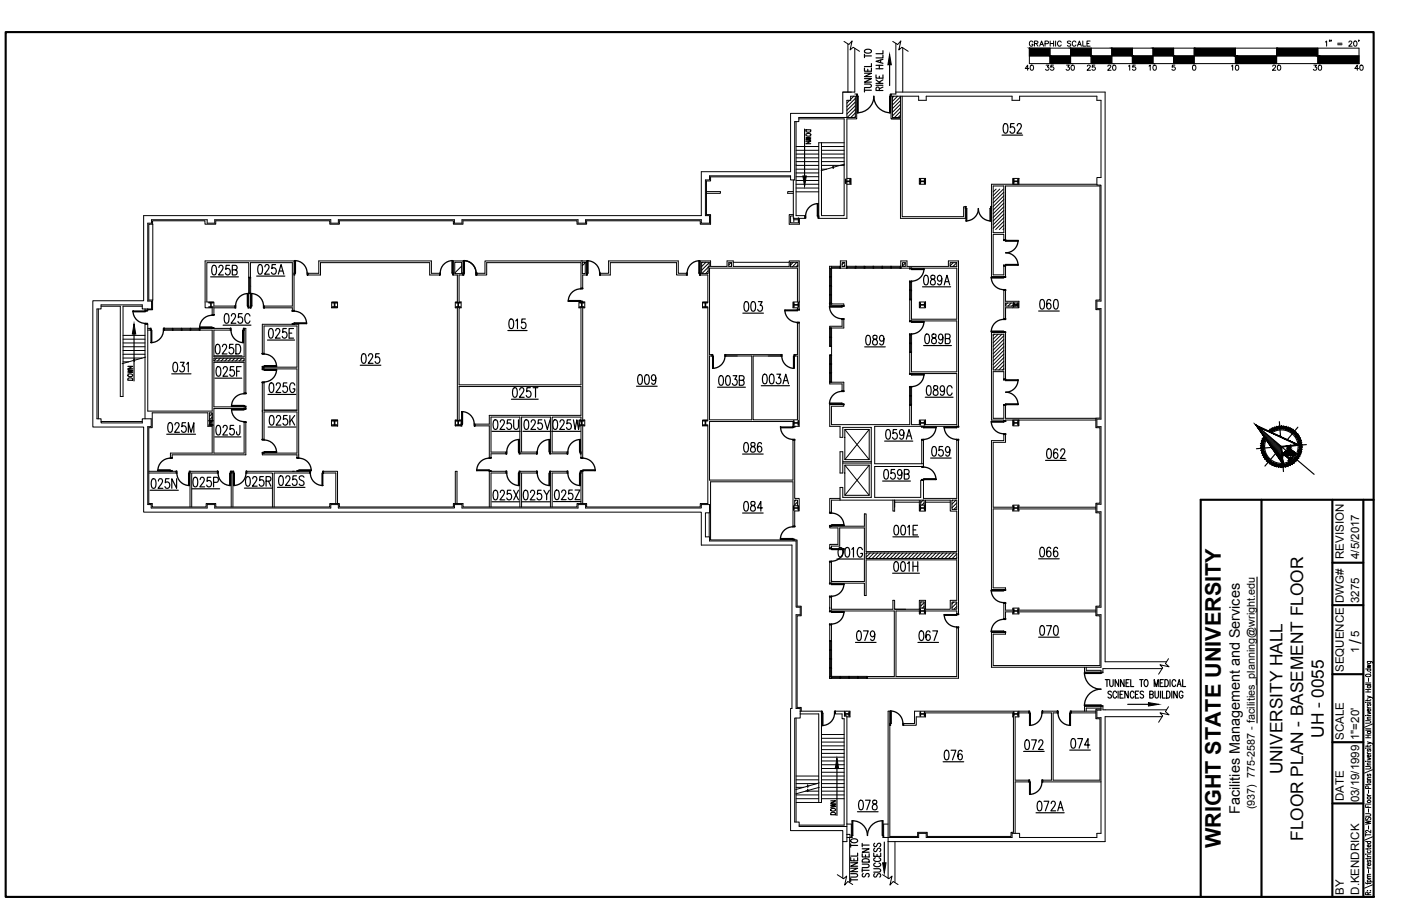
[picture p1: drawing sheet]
<svg xmlns="http://www.w3.org/2000/svg" width="432mm" height="279mm" viewBox="0 0 432 279" stroke-linecap="round" stroke-linejoin="round" font-family="sans-serif">
<defs><g id="words">
<text font-size="6.7" x="376.3" y="261.6" transform="rotate(-90 376.3 261.6)">WRIGHT STATE UNIVERSITY</text>
<g font-size="5.3">
<text x="419.6" y="198.6" transform="rotate(-90 419.6 198.6)">/</text>
<text x="408" y="227.6" transform="rotate(-90 408 227.6)">UH - 0055</text>
<text x="395.2" y="238.8" transform="rotate(-90 395.2 238.8)">UNIVERSITY HALL</text>
<text x="401.7" y="259.3" transform="rotate(-90 401.7 259.3)">FLOOR PLAN - BASEMENT FLOOR</text>
</g>
<g font-size="4.9">
<text x="315" y="22.9">40</text>
<text x="321.4" y="22.9">35</text>
<text x="327.7" y="22.9">30</text>
<text x="334.1" y="22.9">25</text>
<text x="340.4" y="22.9">20</text>
<text x="346.8" y="22.9">15</text>
<text x="353.1" y="22.9">10</text>
<text x="378.5" y="22.9">10</text>
<text x="391.2" y="22.9">20</text>
<text x="403.9" y="22.9">30</text>
<text x="416.6" y="22.9">40</text>
</g>
<g font-size="4.4">
<text x="251.2" y="45.5" transform="rotate(-90 251.2 45.5)">DOWN</text>
<text x="42" y="118.5" transform="rotate(-90 42 118.5)">DOWN</text>
<text x="382.2" y="251.1" transform="rotate(-90 382.2 251.1)">Facilities Management and Services</text>
</g>
<g font-size="3.5">
<text x="414.2" y="172.3" transform="rotate(-90 414.2 172.3)">REVISION</text>
<text x="418.9" y="172.4" transform="rotate(-90 418.9 172.4)">4/5/2017</text>
<text x="414.2" y="186" transform="rotate(-90 414.2 186)">DWG#</text>
<text x="418.9" y="186" transform="rotate(-90 418.9 186)">3275</text>
<text x="418.9" y="196.3" transform="rotate(-90 418.9 196.3)">5</text>
<text x="418.9" y="201.3" transform="rotate(-90 418.9 201.3)">1</text>
<text x="414.2" y="207.3" transform="rotate(-90 414.2 207.3)">SEQUENCE</text>
<text x="414.2" y="228.2" transform="rotate(-90 414.2 228.2)">SCALE</text>
<text x="418.9" y="228.2" transform="rotate(-90 418.9 228.2)">1&quot;=20'</text>
<text x="414.2" y="247.1" transform="rotate(-90 414.2 247.1)">DATE</text>
<text x="418.9" y="247.4" transform="rotate(-90 418.9 247.4)">03/19/1999</text>
<text x="414.2" y="275.9" transform="rotate(-90 414.2 275.9)">BY</text>
<text x="418.9" y="275.9" transform="rotate(-90 418.9 275.9)">D.KENDRICK</text>
</g>
<text font-size="3.3" x="386.7" y="249.5" transform="rotate(-90 386.7 249.5)">(937) 775-2587 - facilities_planning@wright.edu</text>
</g></defs>
<!-- layer: A-EXISTING -->
<g fill="none" stroke="#000" stroke-width=".31">
<path d="M245.4 37.5v29h2.7v.8h-3.6v-11.8M246.2 36.7h14v29.8h-7v-22.5M259.8 28.4h2.6M261 36.2v-5.3h1.2v-1.2h1.4v6.5h-17.4v1.3h-1.3v18h-1.2v-1.3h-25v1.3h-1.3v11h1.3v2.3h-2.6v-1h-35.6v1h-2.3v-1h-35.8v1h-2.3v-1h-35.8v1h-2.3v-1h-35.8v1h-2.3v-1h-17.2v1h-1.2v24.1h1.2v2.4h-2.8v-1.3h-12.7v1.3h-1.3v33.9h1.3v1.2h12.7v-1.2h2.7v2.4h-1.1v24h1.1v1.1h17.3v-1.1h2.3v1.1h35.8v-1.1h2.3v1.1h35.8v-1.1h2.3v1.1h35.8v-1.1h2.3v1.1h35.6v-1.1h2.6v2.6h-1.3v7.4h1.3v1.2h26.7v20.5h1.2v2.3h-1.2v28.9h1.2v.8M263.5 28.4h-3.7v6.6h-16.1v18h-27.6v13.5h-171.8v26.2h-15.7v39h15.7v26.2h171.8v10.2h28v50.4h-.4v37.7h16.1v3.3h1.2v-38.7h-.6v-1.5M263.5 29h.5v7.7h-3v30.6h-8.7v-23.3h7.9M274.7 36.7h2.8M277.5 29.7v6.5h-2.4v-6.5h8v1.2h2.4v-1.2h26.4v1.2h2.4v-1.2h23.8v1.2h1.2v23.9h-1.2v2.3h1.2v35.8h-1.2v2.3h1.2v34.1h-1.2v2.3h1.2v23.9h-1.2v2.3h1.2v29.5h-1.2v2.3h1.2v16.2h-33.7v-10.8h4.3v.6h-3.8v9.6h32.9v-15.3h-1.3v-3h1.3v-28.7h-1.3v-3h1.3v-23.3h-1.3v-3h1.3v-33.4h-1.3v-3h1.3v-35.1h-29.1v16.8M277.5 36.7h-2.9v-7.7h1.5v-.6h64.5v175.7M278.1 29.7v37.1h18.9v-3.1h.5v3.6h-20v-30.6M217.7 59.1h4.3v.5h-4.3M243.7 54.5h-24.7v1.3h-1.3v10.4h1.3v2.9h-3.2v-1h-35v1h-3v-1h-35.1v1h-3v-1h-35.1v1h-3v-1h-35.1v1h-3.3v-1h-16.2v1"/>
<path d="M244.5 59.1h-1.7v.5h1.7M245.4 56.8h6.9M245.4 59.2h6.9M245.4 58h6.9M245.4 54.5h6.9M245.4 55.7h6.9M245.4 53.3h6.9M245.4 49.8h6.9M245.4 48.7h6.9M245.4 47.5h6.9M245.4 46.3h6.9M245.4 45.2h6.9"/>
<path d="M245.4 51h6.9M245.4 52.2h6.9M253.2 49.8h7M253.2 48.7h7M253.2 47.5h7M253.2 46.3h7M253.2 45.2h7M253.2 51h7M253.2 52.2h1.6M260.3 50.6l-3.3 .9-.2 .4v-.7l-.3 .5-3.4 .9M261 55h1.3v1.8h-1.3M283.4 55h1.9v1.8h-1.9z"/>
<path d="M306.1 57.4h3.3v14.3h-3.3zM312.1 55h1.9v1.8h-1.9zM338.1 56.8h-32.5v28.5h4.3v-3.5M45.9 69.1h1.2v23.4h-1.2zM244.5 66.2h-1.3v2.9h3.2v-1.8M244.5 66.6h-.8v2.1h2.5v-1.4M244.7 67.8h1.4M244.7 67.1v1.3M246.1 67.1v1.3M309.4 74.2v-1.9h-3.3v12.5h3.3v-3M309.4 73.9h.5M30.3 95.3v33.9"/>
<path d="M31.2 94.4h5.9v27.9h.8v-27.9h6M44.7 95.3v.4h.8v-.4v.4M47 92.5v3h-1.5h1.5M76.6 85.7v4.7M76.6 90.4h.7v.2h-.7zM76.7 85.5v-4.5h-13v12.1h2.2v1.3h6.5v.5h-6.5v2.1h-.5v-2.1h-2.2v-14.4h27.4v15.3h-.5v-.9h-8.7v-.5h8.7v-13.4h-12.9v4.5M76.7 90.6v4.3h.5v-4.3M76.9 85.7v4.7M77.3 85.7h-.7v-.2h.7v4.9M98.2 80.5h34.8v3.8h2.5v.5h-3.1v-3.8h-33.6v3.8h-3.9v-.5h3.3zM102.2 93.1h1.8v1.8h-1.8zM139.7 80.5h3v4.3h-1.2v8.3h.6v1.8h-.6v23.8h37.6v-23.8h-.7v-1.8h1.8v1.8h-.6v34.6h.6v1.8h-.6v9.8h-.5v-9.8h-.7v-1.8h.7v-.9h-8.9v10.8h4.6v.5h-5.2v-11.3h-8.8v10.8h4.6v.5h-5.2v-11.3h-8.9v10.8h4.7v.5h-4.7v1.2h-.5v-9.8h-4.4v-.5h4.4v-2.7h28.3v-8.9h-37.6v10.3h.6v1.8h-1.8v-1.8h.7v-34.6h-.7v-1.8h.7v-8.3h-1.3z"/>
<path d="M140.2 80.9h2.1v3.5h-2.1zM149.5 80.5h31.3v4.3h-1.2v4.1h-.5v-7.9h-29.1v3.8h-3.1v-.5h2.6zM179.1 80.5h.5M179.5 80.9h.9v3.5h-.9zM187.6 80.5h21.5v3.8h2.5v.5h-3.1v-3.8h-20.4v3.8h-3.1v-.5h2.6zM216.3 80.9h2.3v1.4h-.3v2.1h-2zM224.6 81h.9v1.2h-.9zM226 80.9h17.2M243.7 80.9h2.2v1.4h-2.2zM246.3 93.1h.1M255.7 82.7h.6v5.5M255.7 88.2v2.8"/>
<path d="M255.7 91v2.7h.6v-.2M255.7 88h.6M255.7 88.2h.6M255.7 85.5h.6M255.7 85.3h.6M255.7 90.8h.6M255.7 91h.6M255.7 93.5h.6M255.7 93.7h4.4v.6h-4.4zM256 82.7v2.6M256 85.5v2.5M256 88.2v2.6"/>
<path d="M256 91v2.5M256.3 88.2v2.8M256.3 82.1v.6h2.7v-2.2h1.9v2.2h2.7M256.3 91v2.5M256.3 82.4h2.5M258.8 82.1v.6M259 82.1h-3.3v6.1M259 82.7h1.9M259.5 81h.9v1.2h-.9zM260.9 82.1h2.7M261.1 82.4h2.5M261.1 82.1v.6"/>
<path d="M263.8 82.1h-.2v.6h.2M263.8 82.4h2.5M263.8 82.7h2.5M266.3 82.1h-2.5v.6M266.5 82.7h2.8M266.5 82.1h-.2v.6h.2M266.5 82.4h2.6M269.1 82.1v.6M269.3 82.1h-2.8v.6M269.3 82.1h2.7M269.3 82.7h2.7M269.3 82.4h2.5"/>
<path d="M269.3 82.1v.6M271.8 82.1v.6M272 82.1h2.6M272 82.4h2.6M272 82.1v.6M274.6 82.1v.6h-2.6M274.6 82.7h2.8M274.6 82.1h2.8M274.8 82.4h2.6M274.8 82.1v.6M277.4 82.7h.2M277.6 82.1h-.2v.6"/>
<path d="M278.2 81h.8v1.2h-.8zM280.3 86.9h.7v2.6h-.7zM280.3 89.5v.2h.7v-.2M280.3 89.7v2.5M280.7 86.9v2.6M280.7 89.7v2.5M281 89.7v2.7h-.7v-.2h.7M283.4 93.1h1.9v1.8h-1.9zM292.8 81h2.1v1.2h-2.1zM309.4 89.5h.5v3.4h4.1v2h-4.1v3.4h-.5zM309.4 82h.5M309.9 93.4h3.6v1h-3.6z"/>
<path d="M37.9 110.4h5.9M37.9 103.4h6.8M37.9 104.6h6.8M37.9 105.8h6.8M37.9 106.9h6.8M37.9 108.1h6.8M37.9 109.3h6.8M44.9 110.1l-3.3 1M45.5 101.3h.8v.5h-.8M50.6 101.5h2.5M53.1 101.8v-.6h.2v.6M53.1 101.2h-2.5v.6h8"/>
<path d="M53.3 101.2h2.6M53.3 101.5h2.6M55.9 101.2h.2v.6M55.9 101.2v.6M56.1 101.2h2.5M56.1 101.5h2.5M58.6 101.2h.2v.6h-.2M58.6 101.2v.6M58.8 101.2h2.8M58.8 101.8h2.6M58.8 101.5h2.6M61.4 101.2v.6h.2"/>
<path d="M65.9 110.5h9.3v.8h-9.3zM80.8 100h11.3v41.1h-.6v-.8h-10.7v-.6h10.7v-12.7h-10.1v8.5h-.6v-17.5h.6v8.5h10.1v-12.7h-10.7v-.6h10.7v-12.7h-10.1v8.5h-.6zM219.6 109.4h-.9v-26.7h27.1v10.4h-1.4v1.8h1.4v.5h.5v-14.9h-3.1v1.7h-17.2v-1.7h-1.9v1.7h-5.1v-1.7h-3.2v4.3h2.4v8.3h-1.7v1.8h1.7v34.6h-1.7v1.8h1.7v24h-2.4v1.1h-35v-1.1h-3v1.1h-35.1v-1.1h-3v1.1h-35.1v-1.1h-3v1.1h-35.1v-1.1h-3v1.1h-16.6v-1.1h-1M219.6 109.8h-.9v19.7h13v-19.7h-8.3M223.4 109.4h17.6M241 109.8h-8.9v19.7h13.7v-19.7h-1M244.8 109.4h1v-10h.5v32.1h-1.9v-1.5h-25.7v18.1h25.7v-12.4h.5v18h1.4v3.9h-1.4v4.7h-.5v-13.7h-25.4v17.9h26.7v20.4h1.2v3h-1.2v28.3h1.2v1.1M255.7 114.9v3h4.4v2.6h-.6v-2.1h-3.8v-.5M255.7 104.1v2.8h.6v-2.8M255.7 101.4v2.7M255.7 101.4v-.3h.6v.3M255.7 109.6v2.6"/>
<path d="M255.7 112.4v2.5M255.7 117.7h.6M255.7 115.1h.6M255.7 114.9h.6M255.7 106.7h.6M255.7 103.9h.6M255.7 104.1h.6M255.7 101.4h.6M255.7 100.6h3.8v-2.1h.6v2.6h-4.4zM256 101.4v2.5M256 104.1v2.6M256 109.6v2.6"/>
<path d="M256 112.4v2.5M256 115.1v2.6M256.3 114.9v3M256.3 112.2h-.6v.2h.6M256.3 106.9v2.7M256.3 109.4h-.6v.2h.6M256.3 101.4v2.7M256.3 109.6v5.3M280.3 103.2h.7v5.5h-.7zM280.3 119.4h.7v5.5h-.7zM280.3 108.5h.7M280.3 106h.7"/>
<path d="M280.3 105.7h.7M280.4 108.7v6.5h14.5v15.8h-9.6v-1.5h-1.9v1.5h-2.5v-6.1M280.7 103.2v2.5M280.7 106v2.5M280.7 119.4v2.6M280.9 108.7v6h14v-15.7h-14.5v-6.6h.5v6h14v-15.7h-17.3v-2.2h1.9v1.7h12.8v-1.7h3.1v51h-25.8v11.5h15M306.1 103.1h3.3v11h-3.3zM31.2 130h12.7M44.7 129.2v-29.3h.8v26.9h19.9v-25h-3.8v-.5h9.4v.5h-5.1v8.3h9.3v-8.8h.6v19.9h-.6v-9.4h-9.3v13.7h9.9v.5h-9.9v13.7h9.3v-9.5h.6v10.1h-22.7v.8h-.6v-1.4h12.9v-8.2h-1.3v-4.2h-17.2v4.6h-1v23.4h1M65.4 127.3v3.7h-.8v-3.7h.8v2.4M102.2 129.5h1.9v1.9h-1.9zM140.3 129.5v1.8"/>
<path d="M258.9 139.3h.9v6.6h-.9zM260.4 132.4h7.5v9.3h-7.5zM260.4 132.4l7.5 9.3M267.9 132.4l-7.5 9.3M280.3 124.7h.7M280.3 122.2h.7M280.3 122h.7M280.4 124.9v6.1h-24.1v-5.7h3.8v-.6h-4.4v6.8h3.2v3.4h.9v-3.1h8.7v21.6h-8.7v-3.1h-.9v3.9M280.7 122.2v2.5M309.4 134v1.9h-3.8v45.9h4.3v-.5h-3.8v-24.4h6v.7h1.9v-.7h23.7M309.9 134v2.4h-3.8v20h6v-.6h1.9v.6h23.7M312.1 129.5h1.9v1.8h-1.9z"/>
<path d="M337.7 129h-27.8v-4h-.5v4h-3.3v-14.4h3.3v2.3h.5v-14.4h-4.3v27h3.8v.2h.5v-.2h27.8M45.9 145.3h8.4v.6h-8.4M58.6 156.4v-11.1h8.4v.6h-7.9v10.5M71.3 156.4v-11.1h.5v11.1M84 156.4v-10.5h-8v-.6h19.5v.6h-11v10.5M90.2 145.3h.5M103.5 155.3v-9.4h-3.8v-.6h4.3v10M140.3 155.3v-10h.6v10M150.8 156.4v-11.1h5.2v.6h-4.7v10.5M160.2 156.4v-11.1h5.2v.6h-4.6v10.5M169.6 156.4v-11.1h5.2v.6h-4.6v10.5M179.1 155.3v-10h.5v10"/>
<path d="M218.6 158.2v7.4M244.9 154.2h.9v1.8h-.9zM258.9 154.2h24.5v1.6M258.9 153.7h-3.2v4.3h.6v-3.8h2.6M259.8 142.4h8.7M259.8 142.8h8.7M260.4 143.4h7.5v9.4h-7.5zM260.4 143.4l7.5 9.4M267.9 143.4l-7.5 9.4M275.2 154.2v3.4h.5v-3.4M275.7 154.9h7.7M283.4 155.8h1.9v1.8h-1.9z"/>
<path d="M283.8 155.8v-1.6h1v1.6M284.1 143v-7.3h.5v8.2h-15v9.5h14.2v-5.3h.8v5.6h10.3v-18h.5v53.6h-.5v-.9h-9.6v.9h-1.9v-.9h-7.2v20.2h18.7v-15h.5v15.6h-28.1M285.3 155.8v-1.6h7.6v3.4h2v12.5h-28v-11.6h-.5v3.8h-10.7v.5h2.6v5.1h-2.6v1.2h.6v-.7h2.5v-5.6h7.6v16.5h-10.1v-6h-.6v6.5h10.7v3.9h.5v-11.1h28v12.5h-2v2.8h-7.6v-2.8h-1.9v2.8M285.3 154.9h7.6M293.4 154.2h1.5v2.9h-1.5zM266.9 170.5h28v1.7h-28zM255.7 197.6h.6v.2h-.6zM255.7 197.8v2.5M255.7 197.6v-4.9h.6v4.9M256 197.8v2.5M256.3 197.8v2.5M275.7 187.9h3.4"/>
<path d="M283.4 187.9h-7.7v-2.8h-.5v2.8h-18.9v-3.8h-.6v4.3h19.9v20.2h-8.3M283.4 187.8v.1M283.8 185.6h1v1.9h-1zM285.3 187.8v.1M293.4 185.7h1.5v2.2h-1.5zM337.7 188.2h-23.7v-.7h-1.9v.7h-2.2v-2.2h-.5v4.8h.5v-2.1h2.2v.6h1.9v-.6h23.7M246.6 219.3v.9M246.6 219.3h6.6v28.2h-7.8M255.7 206.1v3.1h.6v-.6h-.6M255.7 203.1v.2h.6M255.7 203.3v2.8M255.7 200.5v-.2h.6v.2"/>
<path d="M255.7 200.5v2.6M255.7 205.8h.6M255.7 206.1h.6M255.7 203.1h.6M255.7 200.5h.6M255.7 208.6h.6v.6h-.6zM256 200.5v2.6M256 203.3v2.5M256 206.1v2.5M256.3 208.6h2.8M256.3 206.1v3.1h2.8M256.3 203.3v2.8"/>
<path d="M256.3 200.5v2.8M256.3 208.9h2.5M258.8 208.6v.6M259.1 209.2h2.5M259.1 208.6h5.2M259.1 208.9h2.5M259.1 208.6v.6M261.6 208.6v.6h.2v-.6M261.8 209.2h2.5M261.8 208.9h2.5M264.3 209.2h3M264.3 208.6h3v.6"/>
<path d="M264.3 208.6v.6M264.6 208.9h2.5M264.6 208.6v.6M267.1 208.6v.6M314 219.3v1.8h-1.1v19.5h4.2v.5h-4.2v15.9M314 219.9h3.1M317.1 219.3h-35.2v3.8h-3.4v.6h3.9v-2.6h2.9v-1.2h26.8v1.2h.2v35.6h-.7v1.3h-25.8v-1.3h-3v1.3h-8.6v-38.7h-.5v40.2h66.9v-38.5M321.3 219.9h2.8v20.7h-2.8v.5h18M321.3 219.3h4.6M325.9 219.3v.6M326.1 219.3v.6M329.9 219.3v.6"/>
<path d="M334.3 205.8v1.5h5.6M334.8 205.8v.9h4.5v.8h.6v-1.3h.7M337.7 219.3h-7.6v.6h7.6M339.3 218.7h-1.6v3h1.3v18.9h-14.4v-20.7h1.3v-.6M339.3 218.4h-4.5v.9M339.9 217.8h-5.6v1.5M340.6 218.9h-.7v-1.3h-.6v1.4h-1.2v2.3h1.2v35.7h-1.2v1.3h-23.8v-1.3h-2.4v1.3h-26.4v-1.3h-2.4v1.3h-11v-.6h.2v.6v-4.2h1.4M245.4 221.4v32.1M245.4 239.3h6.9M246.6 220.2v1.2h-1.7v32.1h1.4v1.4h14.7M246.6 220.2h5.7v27.3M253.2 239.3h7"/>
<path d="M253.2 238.2h7M253.2 234.7h7M253.2 235.8h7M253.2 237h7M253.2 233.5h7M253.2 232.3h7M253.2 231.2h7M253.2 230h7M253.2 227.7h7M253.2 226.5h7M253.2 228.8h7M261 221.1h1v-1.8h-4.6v.9h2.1v1.5h.7v32.8h-13.9"/>
<path d="M245.4 246.3h6.9M245.4 245.1h6.9M245.4 241.7h6.4M245.4 240.5h6.9M245.4 242.8h2.2M248.3 244h4M249.2 242.4l-.2 .4v-.8l-.3 .5-3.4 1M252.5 242.8l-3.3 .9-.2 .4v-.7l-.3 .4-3.4 1M252.5 241.4l-3.3 1M253.2 246.3h7M253.2 245.1h7M253.2 244h7"/>
<path d="M253.2 241.7h7M253.2 240.5h7M253.2 242.8h7M261 257.3h1v1M261 258.3h1.6M261 254.1h1.4v4.2M262.4 257.7h.2v.6h-.2z"/>
</g>
<!-- layer: HATCH -->
<g fill="none" stroke="#000" stroke-width=".31">
<path d="M261.9 30.9l-.9 .9M263.2 29.7l-1 .9M263.6 34.8l-1.4 1.4M263.6 30.3l-2.6 2.6M263.6 31.5l-2.6 2.6M263.6 32.6l-2.6 2.6M263.6 33.7l-2.5 2.5M263.6 36l-.3 .2M275.5 29.7l-.4 .4M276.6 29.7l-1.5 1.6M277.5 29.9l-2.4 2.5M277.5 31l-2.4 2.5"/>
<path d="M277.5 32.1l-2.4 2.5M277.5 33.3l-2.4 2.4M277.5 34.4l-1.8 1.8M277.5 35.5l-.7 .7M307 58.3l-.9 .9M308.1 58.3l-2 2M309.3 58.3l-3.2 3.1M309.4 59.3l-3.3 3.3M309.4 60.4l-3.3 3.3M309.4 61.5l-3.3 3.3M309.4 62.6l-3.3 3.3M309.4 63.8l-3.3 3.2"/>
<path d="M309.4 64.9l-3.3 3.3M309.4 66l-3.3 3.3M309.4 67.1l-3.3 3.3M309.4 68.3l-2.5 2.5M309.4 69.4l-1.4 1.4M309.4 70.5l-.3 .3M142.3 82.1l-2.1 2.1M180.4 81l-.9 .9M216.4 80.9l-.1 .2M217.6 80.9l-1.3 1.3M218.3 82.4l-2 2M218.3 83.6l-.9 .8"/>
<path d="M218.6 81l-2.3 2.3M218.6 82.1l-.2 .2M225.3 81l-.7 .7M225.5 82l-.2 .2M244.5 80.9l-.8 .8M245.6 80.9l-1.4 1.4M245.9 81.7l-.5 .6M260.1 81l-.6 .6M260.4 81.8l-.3 .4M279 81.2l-.8 .8M293.8 81l-1 1M294.9 81l-1.2 1.2"/>
<path d="M294.9 82.1v.1M310.5 93.4l-.6 .7M311.7 93.4l-1 1M312.8 93.4l-1 1M313.5 93.8l-.6 .6M66.8 110.5l-.9 .8M67.9 110.5l-.9 .8M69 110.5l-.9 .8M70.1 110.5l-.8 .8M71.2 110.5l-.8 .8M72.4 110.5l-.9 .8M73.5 110.5l-.9 .8"/>
<path d="M74.6 110.5l-.8 .8M75.2 111l-.3 .3M306.5 103.1l-.4 .4M307.6 103.1l-1.5 1.5M308.8 103.1l-2.7 2.6M309.4 103.6l-3.3 3.2M309.4 104.7l-3.3 3.3M309.4 105.8l-3.3 3.3M309.4 106.9l-3.3 3.3M309.4 108l-3.3 3.3M309.4 109.2l-3.3 3.3M309.4 110.3l-3.3 3.3"/>
<path d="M309.4 111.4l-2.7 2.7M309.4 112.5l-1.5 1.6M309.4 113.7l-.4 .4M65.4 129.8l-.8 .8M65.4 128.7l-.8 .7M65.4 127.5l-.8 .8M65.4 130.9v.1M245.3 154.2l-.4 .4M245.8 154.8l-.9 .9M245.8 155.9l-.1 .1M284.5 154.2l-.7 .8M284.8 155.1l-.7 .7"/>
<path d="M293.5 154.2l-.1 .1M294.6 154.2l-1.2 1.3M294.9 155.1l-1.5 1.5M294.9 156.2l-.9 .9M267.1 170.5l-.2 .2M268.2 170.5l-1.3 1.3M269.4 170.5l-1.7 1.7M270.5 170.5l-1.7 1.7M271.6 170.5l-1.7 1.7M272.7 170.5l-1.7 1.7M273.8 170.5l-1.6 1.7M275 170.5l-1.7 1.7"/>
<path d="M276.1 170.5l-1.7 1.7M277.2 170.5l-1.7 1.7M278.3 170.5l-1.7 1.7M279.5 170.5l-1.7 1.7M280.6 170.5l-1.7 1.7M281.7 170.5l-1.7 1.7M282.8 170.5l-1.7 1.7M283.9 170.5l-1.6 1.7M285.1 170.5l-1.7 1.7M286.2 170.5l-1.7 1.7M287.3 170.5l-1.7 1.7M288.4 170.5l-1.7 1.7"/>
<path d="M289.6 170.5l-1.7 1.7M290.7 170.5l-1.7 1.7M291.8 170.5l-1.7 1.7M292.9 170.5l-1.7 1.7M294.1 170.5l-1.7 1.7M294.9 170.8l-1.4 1.4M294.9 172l-.3 .2M283.9 185.6l-.1 .2M284.8 185.8l-1 1.1M284.8 187l-.5 .5M294 185.7l-.6 .6M294.9 185.9l-1.5 1.5"/>
<path d="M294.9 187l-.9 .9"/>
</g>
<!-- layer: A-DOOR -->
<g fill="none" stroke="#000" stroke-width=".4">
<path d="M264 29.1v.6h.5v5.1h-.2v-5.7zM269.3 29.7a5.1 5.1 0 0 0 5.1 5.1M269.3 29.7a5.1 5.1 0 0 1-5.1 5.1M274.4 29.1v5.7h-.2v-5.1h.4v-.6zM248.1 66.6h.2v.6h-.2zM251.9 62.8h.2v4.4h.2v-.6h-.4zM252.1 62.8a3.8 3.8 0 0 0-3.8 3.8M297.5 63.7v.6h.5v3.8h-.3v-4.4zM301.5 64.3a3.8 3.8 0 0 0 3.9 3.8M301.6 64.3a3.8 3.8 0 0 1-3.9 3.8M305.4 63.7v4.4h-.2v-3.8h.4v-.6zM309.3 73.9v.3h4.5v.2h-3.8v-.5z"/>
<path d="M313.8 74.2a3.8 3.8 0 0 1-3.9 3.8 3.8 3.8 0 0 1 3.9 3.8M41 95.9a3.8 3.8 0 0 0 3.8 3.8M41 95.9h4.4v-.2h-.6v.4h-3.8zM44.8 99.7h.6v.2h-.6zM65.3 97.2a3.8 3.8 0 0 0-3.8 3.9M65.4 97h.6v.3h-.6zM72.4 94.4h.2v.6h-.2zM76.2 90.5h.2v4.5h.3v-.6h-.5zM76.4 90.5a3.8 3.8 0 0 0-3.8 3.8M77.4 90.5a3.8 3.8 0 0 1 3.8 3.8M77.4 90.5h.2v3.9h-.4v.6h.2zM81.2 94.4h.2v.6h-.2z"/>
<path d="M90.1 95.8h.6v.2h-.6zM90.1 99.8v.2h.6v-.4h3.8v.2zM90.7 96a3.8 3.8 0 0 1 3.8 3.8M90.8 80.4a3.8 3.8 0 0 1 3.9 3.8M90.8 80.4h.3v3.8h-.5v.6h.2zM94.7 84.2h.2v.6h-.2zM135.5 84.2h.2v.6h-.2zM139.3 80.4h.2v4.4h.2v-.6h-.4zM139.5 80.4a3.8 3.8 0 0 0-3.8 3.8M142.9 80.4a3.8 3.8 0 0 1 3.8 3.8M142.9 80.4h.2v3.8h-.4v.6h.2zM146.7 84.2v.6"/>
<path d="M146.7 84.2h.2M146.9 84.2v.6h-.2M146.9 84.2h-.2v.6M175.2 92.7h3.8v.4h.6v-.2h-4.4zM179 89.1a3.8 3.8 0 0 0-3.9 3.8M179 88.9h.6v.2h-.6zM181 80.4a3.8 3.8 0 0 1 3.8 3.8M181 80.4h.2v3.8h-.4v.7h.2zM184.8 84.2h.2v.7h-.2zM211.6 84.2h.2v.7h-.2zM215.4 80.4h.2v4.5h.2v-.7h-.4zM215.6 80.4a3.8 3.8 0 0 0-3.8 3.8"/>
<path d="M241.9 95.6a3.8 3.8 0 0 0 3.8 3.8M241.9 95.6h4.5v-.2h-.7v.4h-3.8zM245.7 99.4h.7v.2h-.7zM255.7 94.5a3.8 3.8 0 0 0 3.8 3.8M255.7 93.5h.6v.2h-.6zM255.7 94.5h4.4v-.2h-.6v.4h-3.8zM259.5 98.3h.6v.2h-.6zM277.6 82.1v.6M280.3 99v.2h4.5v.2h-3.8v-.4zM280.3 82.7v.2h4.5v.2h-3.8v-.4zM280.3 86.7h.7v.2h-.7zM284.8 82.9a3.8 3.8 0 0 1-3.9 3.8"/>
<path d="M284.8 99.2a3.8 3.8 0 0 1-3.9 3.8M305.5 85.5a3.8 3.8 0 0 0 3.8 3.8M305.5 85.5h4.5v-.2h-.7v.4h-3.8zM309.3 98.5a3.8 3.8 0 0 0-3.8 3.8M309.3 89.3h.7v.2h-.7zM309.3 98.3h.7v.2h-.7zM309.4 82h.5M313.8 81.8v-.2h-3.8v.4h-.7M313.8 81.8h-4.5v.2M46.3 101.2v.6h.5v3.9h-.2v-4.5zM50.4 101.2h.2v.6h-.2zM50.4 101.8a3.8 3.8 0 0 1-3.9 3.9"/>
<path d="M50.6 101.2v.6M61.5 100.9h3.9v.4h.6v-.2h-4.5zM61.6 101.2v.6M71 101.2h.2v.6h-.2zM71.2 101.8a3.8 3.8 0 0 0 3.8 3.9M75 101.2v4.5h-.2v-3.9h.4v-.6zM80.8 109h.6v.2h-.6zM80.8 113v.2h.6v-.4h3.8v.2zM80.8 117.8h.6v.2h-.6zM80.8 113.8v.2h4.4v.2h-3.8v-.4zM81.4 109.2a3.8 3.8 0 0 1 3.8 3.8M85.2 114a3.8 3.8 0 0 1-3.8 3.8"/>
<path d="M219.4 109.4h.2v.4h-.2zM219.6 109.8h.3v3.8h-.3zM223.4 109.8a3.8 3.8 0 0 1-3.6 3.8M223.4 109.4h.3v.4h-.3zM240.8 109.4h.2v.4h-.2zM241 109.8a3.8 3.8 0 0 0 3.6 3.8M244.6 109.8h.2v3.8h-.2zM244.8 109.4h.2v.4h-.2zM280.3 103h.7v.2h-.7zM280.3 115.2v.2h4.5v.2h-3.8v-.4zM280.3 119.2h.7v.2h-.7zM284.8 115.4a3.8 3.8 0 0 1-3.9 3.8"/>
<path d="M305.5 102.1h3.8v.4h.7v-.2h-4.5zM309.3 116.9v.3h4.5v.2h-3.8v-.5zM313.8 117.1a3.8 3.8 0 0 1-3.9 3.8 3.8 3.8 0 0 1 3.9 3.9M71.4 126.2a3.8 3.8 0 0 0 3.8 3.8M71.4 126.2h4.4v-.2h-.6v.4h-3.8zM71.4 125h3.8v.5h.6v-.2h-4.4zM75.2 121.4a3.8 3.8 0 0 0-3.8 3.8M75.2 130h.6v.2h-.6zM75.2 121.2h.6v.2h-.6zM80.8 135.5h.6v.2h-.6zM80.8 139.5v.2h.6v-.4h3.8v.2zM81.4 135.7a3.8 3.8 0 0 1 3.8 3.8"/>
<path d="M142.3 126.9a3.8 3.8 0 0 1 3.8 3.9M142.3 127h.3v3.8h-.5v.6h.2zM146.1 130.8h.3v.6h-.3zM156 139.4h.2v.6h-.2zM159.8 135.6h.2v4.4h.2v-.6h-.4zM160 135.5a3.8 3.8 0 0 0-3.8 3.9M165.4 139.4h.2v.6h-.2zM169.2 135.6h.2v4.4h.2v-.6h-.4zM169.4 135.5a3.8 3.8 0 0 0-3.8 3.9M174.8 139.4h.2v.6h-.2zM178.6 135.6h.3v4.4h.2v-.6h-.5zM178.8 135.5a3.8 3.8 0 0 0-3.8 3.9"/>
<path d="M240.6 131.5v.2M240.6 131.9h3.8v-.4h.6v.2h-4.4a3.8 3.8 0 0 0 3.8 3.8M244.4 135.5h.5v.2h-.5zM255.7 124.3h3.8v.4h.6v-.2h-4.4zM259.5 120.7a3.8 3.8 0 0 0-3.8 3.8M259.5 120.5h.6v.2h-.6zM284 135.5h.7v.2h-.7zM284 131.5v.2h4.5v.2h-3.8v-.4zM288.5 131.7a3.8 3.8 0 0 1-3.8 3.8M291 131.7a3.8 3.8 0 0 0 3.8 3.8M291 131.7h4.5v-.2h-.7v.4h-3.8zM294.8 135.5h.7v.2h-.7z"/>
<path d="M305.5 129.9a3.8 3.8 0 0 0 3.8 3.9M305.5 130h4.5v-.3h-.7v.5h-3.8M309.3 124.8v.2h.7v-.4h3.8v.2zM309.3 133.8h.7v.2h-.7zM309.4 125h.5M48.7 144.9h3.8v.4h.6v-.2h-4.4zM52.5 141.3a3.8 3.8 0 0 0-3.8 3.8M52.5 141.1h.6v.2h-.6zM54.3 145.3h.2v.6h-.2zM54.5 145.9a3.8 3.8 0 0 0 3.8 3.8M58.3 145.3v4.4h-.2v-3.8h.5v-.6zM67 145.3h.2v.6h-.2z"/>
<path d="M67.2 145.9a3.8 3.8 0 0 0 3.8 3.8M71 145.3v4.4h-.2v-3.8h.5v-.6zM71.8 145.3v.6h.4v3.8h-.2v-4.4zM75.8 145.9a3.8 3.8 0 0 1-3.8 3.8M75.8 145.3h.2v.6h-.2zM91.5 141.1h.6v.2h-.6zM91.5 145.1v.2h.6v-.4h3.8v.2zM92.1 141.3a3.8 3.8 0 0 1 3.8 3.8M95.5 145.3h.2v.6h-.2zM95.6 145.9a3.8 3.8 0 0 0 3.9 3.8M99.5 145.3v4.4h-.2v-3.8h.4v-.6zM147 144.9h3.8v.4h.6v-.2h-4.4z"/>
<path d="M150.8 141.3a3.8 3.8 0 0 0-3.9 3.8M150.8 141.1h.6v.2h-.6zM156 145.3h.2v.6h-.2zM156.2 145.9a3.8 3.8 0 0 0 3.8 3.8M160 145.3v4.4h-.2v-3.8h.4v-.6zM165.4 145.3h.2v.6h-.2zM165.6 145.9a3.8 3.8 0 0 0 3.8 3.8M169.4 145.3v4.4h-.2v-3.8h.4v-.6zM174.8 145.3h.2v.6h-.2zM175 145.9a3.8 3.8 0 0 0 3.8 3.8M178.9 145.3v4.4h-.3v-3.8h.5v-.6zM179 141.1h.6v.2h-.6z"/>
<path d="M179 145.1v.2h.6v-.4h3.8v.2zM179.6 141.3a3.8 3.8 0 0 1 3.8 3.8M255.7 158h.6v.3h-.6zM255.7 158h.6M256.3 158.2a3.8 3.8 0 0 1 3.8 3.9M284 143.9h.7v.2h-.7zM284 147.9v.2h.7v-.4h3.8v.2zM284.7 144.1a3.8 3.8 0 0 1 3.8 3.8M240.6 166.1h3.8v.4h.6v-.2h-4.4zM244.4 162.5a3.8 3.8 0 0 0-3.9 3.8M244.4 162.3h.6v.2h-.6zM255.7 162.1v.2h.6v-.4h3.8v.2z"/>
<path d="M255.7 173.1h.6v.2h-.6zM255.7 169.1v.2h4.4v.2h-3.8v-.4zM255.7 179.8v.3h4.4v.2h-3.8v-.5zM255.7 169.1h.6M260.1 169.3a3.8 3.8 0 0 1-3.8 3.8M255.7 192.4h.6v.3h-.6zM255.7 188.4v.2h4.4v.2h-3.8v-.4zM255.7 183.9h.6v.2h-.6zM260.1 188.6a3.8 3.8 0 0 1-3.8 3.8M260.1 180a3.8 3.8 0 0 1-3.8 3.9M291 189.5a3.8 3.8 0 0 0 3.8 3.9M291 189.5h4.5v-.2h-.7v.5h-3.8z"/>
<path d="M294.8 193.4h.7v.2h-.7zM305.5 182a3.8 3.8 0 0 0 3.8 3.8M305.5 194.6h3.8v.4h.7v-.2h-4.5zM305.5 182h4.5v-.2h-.7v.4h-3.8zM309.3 191a3.8 3.8 0 0 0-3.8 3.8M309.3 190.8h.7v.2h-.7zM309.3 185.8h.7v.2h-.7zM253.2 219.3v.6h.4v3.8h-.2v-4.4zM257.2 219.3h.2v.6h-.2zM257.2 219.9a3.8 3.8 0 0 1-3.8 3.8M274.5 219.3a3.8 3.8 0 0 1 3.8 3.8M274.5 219.3h.2v3.8h-.5v.6h.3z"/>
<path d="M317.1 219.3v.6h.4v3.8h-.2v-4.4zM321.1 219.9a3.8 3.8 0 0 1-3.8 3.8M321.1 219.3h.2v.6h-.2zM325.9 219.3h.2v.6h-.2zM326.1 219.9a3.8 3.8 0 0 0 3.8 3.8M329.9 219.3v4.4h-.2v-3.8h.4v-.6zM334.2 207.5a5.1 5.1 0 0 0 5.1 5M334.3 207.5h5v.2h-5zM334.3 217.4h5v.2h-5zM339.3 212.5a5.1 5.1 0 0 0-5.1 5.1M278.3 223.1h.2v.6h-.2zM262.6 253.1h.2v4.6h-.2z"/>
<path d="M262.8 253.1a4.5 4.5 0 0 1 4.5 4.6 4.6 4.6 0 0 1 4.6-4.6M271.9 253.1h.2v4.6h-.2zM317.1 240.6v.6h.4v3.8h-.2v-4.4zM321.1 241.2a3.8 3.8 0 0 1-3.8 3.8M321.1 240.6h.2v.6h-.2z"/>
</g>
<!-- layer: A-EXISTING -->
<g fill="none" stroke="#000" stroke-width=".51">
<path d="M260.7 55.9h1.3M260.7 55.3v1.3M262 55.3v1.3M283.6 55.3v1.3M283.6 55.9h1.4M285 55.3v1.3M312.4 55.3v1.3M312.4 55.9h1.4M313.8 55.3v1.3M64.4 94.7h1.3M64.4 93.3h1.3M65 93.3v1.4"/>
<path d="M102.5 94.7h1.3M102.5 93.4h1.3M103.1 93.4v1.3M140.6 94.7h1.3M140.6 93.4h1.3M141.2 93.4v1.3M178.7 94.7h1.3M178.7 93.4h1.3M179.3 93.4v1.3M216.8 94.7h1.3M216.8 93.3h1.3M217.4 93.3v1.4"/>
<path d="M244.7 93.4v1.3M244.7 94h1.4M246.1 93.4v1.3M283.6 94h1.4M283.6 93.4v1.3M285 93.4v1.3M312.4 94h1.4M312.4 93.4v1.3M313.8 93.4v1.3M64.4 131.1h1.3M64.4 129.7h1.3M65 129.7v1.4"/>
<path d="M102.5 131.1h1.3M102.5 129.8h1.3M103.1 129.8v1.3M140.6 131.1h1.3M140.6 129.8h1.3M141.2 129.8v1.3M178.7 131.1h1.3M178.7 129.8h1.3M179.3 129.8v1.3M216.8 131.1h1.3M216.8 129.7h1.3M217.4 129.7v1.4"/>
<path d="M244.7 129.8v1.3M244.7 130.4h1.4M246.1 129.8v1.3M283.6 130.4h1.4M283.6 129.8v1.3M285 129.8v1.3M312.4 130.4h1.4M312.4 129.8v1.3M313.8 129.8v1.3M244.7 156v1.3M244.7 156.7h1.4M246.1 156v1.3"/>
<path d="M283.6 156.7h1.4M283.6 156v1.3M285 156v1.3M312.4 156.7h1.4M312.4 156v1.3M313.8 156v1.3M283.6 187.8v1.3M283.6 188.4h1.4M285 187.8v1.3M312.4 187.8v1.3M312.4 188.4h1.4M313.8 187.8v1.3"/>
<path d="M260.4 219.5v1.3M261.7 219.5v1.3M283.6 219.5v1.3M285 219.5v1.3M312.4 219.5v1.3M313.8 219.5v1.3M260.4 220.2h1.3M283.6 220.2h1.4M312.4 220.2h1.4"/>
</g>
<!-- layer: A-DOOR -->
<circle cx="256.3" cy="179.2" r=".2" fill="#000"/>
<!-- layer: ROOM-NUMBER -->
<g fill="none" stroke="#000" stroke-width=".36">
<path d="M309.5 38.3l.5-.2a2.02 2.02 0 0 1 0 3h-.2a2.29 2.29 0 0 1-.3-2.8zM312.6 38.1h-1.1l-.1 1.3a.94 .94 0 0 1 1.5 .5 .94 .94 0 0 1-1.1 1.2l-.5-.6M313.5 38.8l.1-.4a.68 .68 0 0 1 1-.1 .68 .68 0 0 1 .1 .9l-1.3 1.9h1.5M308.8 41.7h6.4M64.9 85.4h8.6M65.6 82l.5-.2a1.77 1.77 0 0 1 .5 2.4l-.2 .4-.5 .2a2.32 2.32 0 0 1-.3-2.8zM67.5 82.5l.4-.7 .6 .2 .2 .4-.3 1-1 1.4h1.4M69.4 96.9l.5-.2a2.02 2.02 0 0 1 0 3h-.2a1.77 1.77 0 0 1-.5-2.4zM70.8 81.8h-1.1l-.1 1.3a.95 .95 0 0 1 1.5 .5 .95 .95 0 0 1-1.1 1.2l-.5-.6M71.3 97.4l.1-.4a.68 .68 0 0 1 1-.1 .68 .68 0 0 1 .1 1l-1.3 1.8h1.5M71.6 83.2l1.3-.1 .2-.4-.2-.7-1.3-.2v3h1a.83 .83 0 0 0 .5-.8 .83 .83 0 0 0-.5-.8M74.6 96.7h-1.1l-.1 1.3a.94 .94 0 0 1 1.5 .5 .94 .94 0 0 1-1 1.2l-.6-.6"/>
<path d="M77 97.4a.74 .74 0 0 0-.7-.7 .74 .74 0 0 0-.7 .7l-.1 1.2a.83 .83 0 0 0 .5 1.1 .83 .83 0 0 0 1-.7M79.1 85.1h8.7M79.7 81.7l.6-.1a2.02 2.02 0 0 1 0 3h-.2a1.77 1.77 0 0 1-.6-2.4zM81.7 82.3l.1-.4a.68 .68 0 0 1 .9-.1 .68 .68 0 0 1 .1 .9l-1.3 1.9h1.5M84.9 81.6h-1l-.1 1.3a.94 .94 0 0 1 1.4 .5 .94 .94 0 0 1-1 1.2l-.5-.6M85.8 84.6l.8-3 .9 3M86.1 83.6h1.1M157.2 98.5l.5-.1a2.02 2.02 0 0 1 0 2.9h-.2a1.77 1.77 0 0 1-.6-2.4zM159 98.9l.5-.5v2.9M161.9 98.4h-1l-.1 1.2a.94 .94 0 0 1 1.4 .6 .94 .94 0 0 1-1 1.1l-.6-.5M229 96.6h6.3M229.6 93.1l.5-.1a1.77 1.77 0 0 1 .6 2.4l-.2 .4-.6 .2a2.32 2.32 0 0 1-.3-2.9z"/>
<path d="M231.7 93.1l.6-.1a1.77 1.77 0 0 1 .5 2.4l-.2 .4-.6 .2a2.32 2.32 0 0 1-.3-2.9zM233.7 93h1.2l-.6 1.1a.86 .86 0 0 1 .7 1.2 .86 .86 0 0 1-1.4 .4l-.1-.3M284.3 88.4h8.7M285 85l.5-.1a2.02 2.02 0 0 1 0 3h-.2a2.29 2.29 0 0 1-.3-2.9zM287 85v.9a1.08 1.08 0 0 1 1.2 .7 1.08 1.08 0 0 1-.5 1.3 .93 .93 0 0 1-1-1 .93 .93 0 0 1 1.1-.9l.3-.1a.63 .63 0 0 0-.4-1zM290.3 85.9a.78 .78 0 0 1-.8 .8 .87 .87 0 0 1-.6-1 .87 .87 0 0 1 1.1-.7 2.29 2.29 0 0 1-.4 2.9l-.5-.2-.1-.3M291 87.9l.9-3 .8 3M291.3 86.9h1.1M320.1 95.9h6.4M320.8 92.5l.5-.1a1.77 1.77 0 0 1 .5 2.4l-.2 .4-.5 .1a2.32 2.32 0 0 1-.3-2.8zM323.8 92.8l-.1-.3-.5-.1a1.62 1.62 0 0 0-.6 1.9l.3 .9a.81 .81 0 0 0 1.1-.8 .81 .81 0 0 0-1.1-.8l-.3 .7M325 92.5l.5-.1a1.77 1.77 0 0 1 .6 2.4l-.2 .4-.6 .1a2.32 2.32 0 0 1-.3-2.8z"/>
<path d="M52.9 115.3h6M53.6 111.9l.5-.2a2.02 2.02 0 0 1 0 3h-.2a1.77 1.77 0 0 1-.5-2.4zM55.6 111.7h1.2l-.7 1.2a.85 .85 0 0 1 .8 1.2 .85 .85 0 0 1-1.5 0M57.5 112.3l.5-.6v3M66 109.7h8.6M66.2 116.6h8.3M66.7 106.3l.5-.1a2.02 2.02 0 0 1 0 2.9h-.2a1.77 1.77 0 0 1-.5-2.3zM66.9 113.2l.5-.1a2.02 2.02 0 0 1 0 2.9h-.2a2.29 2.29 0 0 1-.3-2.8zM68.6 106.9l.1-.4a.68 .68 0 0 1 1-.1 .68 .68 0 0 1 0 .9l-1.2 1.8h1.4M68.8 100.3h8.5M68.8 113.8l.1-.5a.68 .68 0 0 1 1-.1 .68 .68 0 0 1 .1 1l-1.3 1.8h1.5M71.9 106.2h-1.1l-.1 1.3a.94 .94 0 0 1 1.5 .5 .94 .94 0 0 1-1.1 1.1l-.5-.5"/>
<path d="M72.1 113.1h-1.1l-.1 1.2a.94 .94 0 0 1 1.5 .6 .94 .94 0 0 1-1.1 1.1l-.5-.5M72.7 106.2h.7a1.81 1.81 0 0 1 0 2.9h-.7zM72.9 114.5h.9M74.3 113.1h-1.4v2.9M82.4 104.9h8.4M83.1 101.5l.5-.2a2.02 2.02 0 0 1 0 3h-.2a2.29 2.29 0 0 1-.3-2.8zM83.2 118.2l.6-.1a1.77 1.77 0 0 1 .5 2.4l-.2 .4-.5 .1a2.32 2.32 0 0 1-.4-2.8zM85 102l.1-.4a.68 .68 0 0 1 .9-.1 .68 .68 0 0 1 .1 .9l-1.2 1.9h1.5M85.1 118.8l.5-.7 .6 .1 .2 .4-.3 1-1.1 1.4h1.5M88.3 101.3h-1.1l-.1 1.3a.94 .94 0 0 1 1.5 .5 .94 .94 0 0 1-1.1 1.2l-.5-.6M88.4 118.1h-1l-.1 1.3a.95 .95 0 0 1 1.4 .5 .95 .95 0 0 1-1 1.1l-.5-.5M89.1 102.7h.9"/>
<path d="M90.5 101.3h-1.4v3h1.4M90.9 118.8a.83 .83 0 0 0-1.1-.7 .83 .83 0 0 0-.5 1.1l.1 1.1a.79 .79 0 0 0 1 .7 .79 .79 0 0 0 .5-1.1h-.6M111 112.6h6.4M111.7 109.2l.5-.1a1.77 1.77 0 0 1 .5 2.4l-.2 .4-.5 .1a2.32 2.32 0 0 1-.3-2.8zM113.6 109.8l.4-.7 .7 .1 .2 .4-.4 1-1 1.4h1.5M116.9 109.1h-1.1l-.1 1.3a.95 .95 0 0 1 1.5 .5 .95 .95 0 0 1-1.1 1.1l-.5-.5M156.5 101.9h5.9M158.3 119.7l.5-.1a1.77 1.77 0 0 1 .5 2.4l-.2 .4-.5 .1a2.32 2.32 0 0 1-.3-2.8zM163.5 119.6h-1.1l-.1 1.2a.95 .95 0 0 1 1.5 .6 .95 .95 0 0 1-1.1 1.1l-.5-.5M164.3 119.6h1.5M165.1 119.6v2.9M196.2 119.1h6.3"/>
<path d="M196.8 115.7l.6-.1a1.77 1.77 0 0 1 .5 2.4l-.2 .4-.5 .1a2.32 2.32 0 0 1-.4-2.8zM199 115.7l.5-.1a1.77 1.77 0 0 1 .5 2.4l-.2 .4-.5 .1a2.32 2.32 0 0 1-.3-2.8zM202.1 116.5l-.3 .8a.82 .82 0 0 1-1-.8 .82 .82 0 0 1 1-.8 2.32 2.32 0 0 1-.3 2.8l-.5-.1-.1-.3M221.2 119.4h8.5M221.8 116l.5-.1a2.02 2.02 0 0 1 0 2.9h-.2a2.29 2.29 0 0 1-.3-2.8zM223.9 116l.6-.1a2.02 2.02 0 0 1 0 2.9h-.2a2.29 2.29 0 0 1-.4-2.8zM225.9 115.9h1.2l-.6 1.1a.87 .87 0 0 1 .7 1.2 .87 .87 0 0 1-1.4 .3l-.1-.2M227.9 117.3l1.2-.2 .2-.4-.2-.7-1.2-.1v2.9h.9a.82 .82 0 0 0 .6-.7 .82 .82 0 0 0-.6-.8M234.6 118.9h8.7M235.3 115.5l.5-.1a2.02 2.02 0 0 1 0 3h-.2a1.77 1.77 0 0 1-.5-2.4zM237.4 115.5l.5-.1a2.02 2.02 0 0 1 0 3h-.2a1.77 1.77 0 0 1-.5-2.4zM239.4 115.4h1.2l-.6 1.1a.85 .85 0 0 1 .7 1.3 .85 .85 0 0 1-1.5 0"/>
<path d="M241.3 118.4l.9-3 .8 3M241.7 117.4h1M266.5 107h6.4M267.1 103.5l.6-.1a1.77 1.77 0 0 1 .5 2.4l-.2 .4-.5 .2a2.32 2.32 0 0 1-.4-2.9zM269.1 103.5v.9a1.18 1.18 0 0 1 1.1 .6 1.18 1.18 0 0 1 0 1.2 .92 .92 0 0 1-1.3-.7 .92 .92 0 0 1 1.1-1l.2-.1a.62 .62 0 0 0-.3-1zM272.4 104.4l-.3 .7a.82 .82 0 0 1-1-.8 .82 .82 0 0 1 1-.8 2.32 2.32 0 0 1-.3 2.9l-.5-.2-.1-.2M284.7 106.6h8.5M285.3 103.1l.5-.1a1.77 1.77 0 0 1 .6 2.4l-.2 .4-.6 .2a2.32 2.32 0 0 1-.3-2.9zM285.8 119.1l.6-.2a1.77 1.77 0 0 1 .5 2.4l-.2 .5-.6 .1a2.32 2.32 0 0 1-.3-2.8zM287.3 103.1v.9a1.18 1.18 0 0 1 1.1 .6 1.18 1.18 0 0 1 0 1.2 .92 .92 0 0 1-1.4-.7 .92 .92 0 0 1 1.2-1l.2-.1a.62 .62 0 0 0-.3-1zM287.8 119.1v.8a1.18 1.18 0 0 1 1.1 .6 1.18 1.18 0 0 1 0 1.3 .92 .92 0 0 1-1.3-.7 .92 .92 0 0 1 1.1-1l.2-.2a.62 .62 0 0 0-.3-1zM290.6 104l-.3 .7a.82 .82 0 0 1-1.1-.8 .82 .82 0 0 1 1.1-.8 2.32 2.32 0 0 1-.3 2.9l-.6-.2-.1-.2"/>
<path d="M291.1 119.9l-.3 .7a.82 .82 0 0 1-1.1-.7 .82 .82 0 0 1 1.1-.8 2.32 2.32 0 0 1-.3 2.8l-.5-.1-.2-.3M291.4 104.4l1.2-.1 .2-.4-.2-.8-1.2-.1v3h.9a.83 .83 0 0 0 .6-.8 .83 .83 0 0 0-.6-.8M293.4 119.6a.83 .83 0 0 0-1-.6 .83 .83 0 0 0-.5 1.1l.1 1.1a.74 .74 0 0 0 .7 .7 .74 .74 0 0 0 .7-.7M51.4 133.9h8.9M52 130.5l.5-.1a1.77 1.77 0 0 1 .6 2.4l-.2 .4-.6 .1a2.32 2.32 0 0 1-.3-2.8zM53.9 131.1l.4-.7 .7 .1 .2 .4-.3 1-1.1 1.4h1.5M57.2 130.4h-1.1l-.1 1.2a.95 .95 0 0 1 1.5 .6 .95 .95 0 0 1-1 1.1l-.6-.5M58.1 133.3v-2.9l.8 2.9 .8-2.9v2.9M66.2 134.7h8M66.9 131.3l.5-.1a2.02 2.02 0 0 1 0 2.9h-.2a2.29 2.29 0 0 1-.3-2.8zM68.8 131.9l.1-.4a.68 .68 0 0 1 .9-.2 .68 .68 0 0 1 .1 1l-1.2 1.8h1.4M72 131.2h-1l-.1 1.3a.94 .94 0 0 1 1.4 .5 .94 .94 0 0 1-1 1.1l-.5-.5"/>
<path d="M73.9 131.2v2.2l-.2 .6h-.6l-.2-.8M82.6 121.6h8.6M82.6 131.7h8.6M83.3 128.3l.5-.2a2.02 2.02 0 0 1 0 3h-.2a2.29 2.29 0 0 1-.3-2.8zM85.2 128.8l.1-.4a.68 .68 0 0 1 1-.1 .68 .68 0 0 1 .1 1l-1.3 1.8h1.5M88.5 128.1h-1.1l-.1 1.3a.94 .94 0 0 1 1.5 .5 .94 .94 0 0 1-1.1 1.2l-.5-.6M89.3 128.1v3M89.9 129.4l.9 1.7M90.8 128.1l-1.5 2M151.6 133h8.7M152.3 129.6l.5-.1a1.77 1.77 0 0 1 .5 2.4l-.2 .4-.5 .1a2.32 2.32 0 0 1-.3-2.8zM154.2 130.2l.4-.7 .7 .1 .2 .4-.4 1-1 1.4h1.5"/>
<path d="M157.5 129.5h-1.1l-.1 1.2a.95 .95 0 0 1 1.5 .6 .95 .95 0 0 1-1.1 1.1l-.5-.5M157.6 123.1h8.3M158.3 129.5v2.1a.78 .78 0 0 0 .9 .8l.5-.4 .1-.4v-2.1M160.2 120.3l.4-.7 .6 .1 .3 .4-.4 1-1 1.4h1.5M161.2 133h8.4M161.8 129.6l.5-.1a1.77 1.77 0 0 1 .6 2.4l-.2 .4-.6 .1a2.32 2.32 0 0 1-.3-2.8zM163.7 130.2l.4-.7 .7 .1 .2 .4-.3 1-1.1 1.4h1.5M167 129.5h-1.1l-.1 1.2a.95 .95 0 0 1 1.5 .6 .95 .95 0 0 1-1 1.1l-.6-.5M167.8 129.5l.9 2.9 .8-2.9M170 133h8.9M170.7 129.6l.5-.1a1.77 1.77 0 0 1 .6 2.4l-.3 .4-.5 .1a2.32 2.32 0 0 1-.3-2.8zM172.6 130.2l.4-.7 .7 .1 .2 .4-.3 1-1.1 1.4h1.5"/>
<path d="M175.9 129.5h-1.1l-.1 1.2a.95 .95 0 0 1 1.5 .6 .95 .95 0 0 1-1.1 1.1l-.5-.5M176.7 129.5l.6 2.9 .5-2.9 .5 2.9 .6-2.9M229.5 136.6l.6-.1a2.02 2.02 0 0 1 0 2.9h-.3a2.29 2.29 0 0 1-.3-2.8zM231.5 136.6v.9a1.08 1.08 0 0 1 1.2 .7 1.08 1.08 0 0 1-.4 1.2 .93 .93 0 0 1-1-.9 .93 .93 0 0 1 1.1-.9l.2-.1a.63 .63 0 0 0-.3-1zM234.7 136.9l-.1-.3-.5-.1a2.29 2.29 0 0 0-.3 2.8 .81 .81 0 0 0 1-.8 .81 .81 0 0 0-1-.8l-.4 .7M272.6 136h8.7M273.3 132.6l.5-.1a1.77 1.77 0 0 1 .6 2.4l-.3 .4-.5 .1a2.32 2.32 0 0 1-.3-2.8zM276.4 132.5h-1.1l-.1 1.2a.95 .95 0 0 1 1.5 .6 .95 .95 0 0 1-1.1 1.1l-.5-.5M278.6 133.4l-.3 .8a.82 .82 0 0 1-1.1-.8 .82 .82 0 0 1 1.1-.8 2.32 2.32 0 0 1-.3 2.8l-.6-.1-.1-.3M279.3 135.4l.9-2.9 .8 2.9M279.6 134.4h1.1M285.2 122.5h8.5"/>
<path d="M287.5 137.9l.5-.2a2.02 2.02 0 0 1 0 3h-.2a2.29 2.29 0 0 1-.3-2.8zM290.5 137.7h-1l-.1 1.3a.94 .94 0 0 1 1.5 .5 .94 .94 0 0 1-1.1 1.2l-.5-.6M292.8 138.7a.78 .78 0 0 1-.8 .8 .87 .87 0 0 1-.6-1 .87 .87 0 0 1 1.1-.6 2.29 2.29 0 0 1-.4 2.8l-.5-.2-.1-.3M322.9 138.5l.5-.1a1.77 1.77 0 0 1 .5 2.4l-.2 .4-.5 .2a2.32 2.32 0 0 1-.3-2.9zM326 138.8l-.1-.3-.6-.1a1.62 1.62 0 0 0-.6 2l.3 .8a.81 .81 0 0 0 1.1-.7 .81 .81 0 0 0-1.1-.8l-.3 .7M326.9 139.1l.4-.7 .7 .1 .2 .5-.3 1-1.1 1.4h1.5M46.3 151.2h8.7M46.9 147.8l.5-.2a2.02 2.02 0 0 1 0 3h-.2a1.77 1.77 0 0 1-.5-2.4zM48.8 148.4l.1-.5a.68 .68 0 0 1 1-.1 .68 .68 0 0 1 .1 1l-1.3 1.8h1.5M52.1 147.6h-1.1l-.1 1.3a.94 .94 0 0 1 1.5 .5 .94 .94 0 0 1-1 1.2l-.6-.6M54.4 147.6v3l-1.4-3v3M59.1 150.7h8.6"/>
<path d="M59.8 147.3l.5-.1a2.02 2.02 0 0 1 0 2.9h-.2a1.77 1.77 0 0 1-.5-2.3zM61.7 147.9l.1-.4a.68 .68 0 0 1 1-.1 .68 .68 0 0 1 .1 .9l-1.3 1.8h1.5M65 147.2h-1.1l-.1 1.3a.94 .94 0 0 1 1.5 .5 .94 .94 0 0 1-1.1 1.1l-.5-.5M65.8 148.8h1a.83 .83 0 0 0 .5-.8 .83 .83 0 0 0-.5-.8h-1v2.9M75.3 150.5h8.6M76 147.1l.5-.1a2.02 2.02 0 0 1 0 2.9h-.2a2.29 2.29 0 0 1-.3-2.8zM77.9 147.7l.1-.5a.68 .68 0 0 1 1-.1 .68 .68 0 0 1 .1 1l-1.3 1.8h1.5M81.2 147h-1.1l-.1 1.2a.94 .94 0 0 1 1.5 .6 .94 .94 0 0 1-1.1 1.1l-.5-.5M82 148.4l1.3-.2 .2-.4-.2-.7-1.3-.1v2.9M82.8 148.4l.7 1.5M85.5 150.3h8.5M86.2 146.9l.5-.2a2.02 2.02 0 0 1 0 3h-.2a1.77 1.77 0 0 1-.5-2.4z"/>
<path d="M88.1 147.5l.1-.5a.68 .68 0 0 1 1-.1 .68 .68 0 0 1 .1 1l-1.3 1.8h1.5M91.4 146.7h-1.1l-.1 1.3a.94 .94 0 0 1 1.5 .5 .94 .94 0 0 1-1.1 1.2l-.5-.5M93.7 147.2a.74 .74 0 0 0-1-.4 .74 .74 0 0 0-.4 .9l1 .6a.78 .78 0 0 1 .3 1.2 .78 .78 0 0 1-1.2 .1l-.2-.3M151.6 154.7h8.5M152.3 151.3l.5-.1a2.02 2.02 0 0 1 0 2.9h-.2a2.29 2.29 0 0 1-.3-2.8zM154.2 151.9l.1-.4a.68 .68 0 0 1 1-.2 .68 .68 0 0 1 .1 1l-1.3 1.8h1.5M157.5 151.2h-1.1l-.1 1.3a.94 .94 0 0 1 1.5 .5 .94 .94 0 0 1-1.1 1.1l-.5-.5M158.3 151.2l1.5 2.9M159.8 151.2l-1.5 2.9M160.9 154.7h8.5M161.6 151.3l.5-.1a2.02 2.02 0 0 1 0 2.9h-.2a2.29 2.29 0 0 1-.3-2.8zM163.5 151.9l.1-.4a.68 .68 0 0 1 1-.2 .68 .68 0 0 1 .1 1l-1.3 1.8h1.5"/>
<path d="M166.8 151.2h-1.1l-.1 1.3a.94 .94 0 0 1 1.5 .5 .94 .94 0 0 1-1.1 1.1l-.5-.5M167.6 151.2l.9 1.4 .8-1.4M168.5 152.6v1.5M170.6 154.7h8.4M171.2 151.3l.5-.2a2.02 2.02 0 0 1 0 3h-.2a2.29 2.29 0 0 1-.3-2.8zM173.1 151.8l.1-.4a.68 .68 0 0 1 1-.1 .68 .68 0 0 1 .1 .9l-1.3 1.9h1.5M176.4 151.1h-1.1l-.1 1.3a.94 .94 0 0 1 1.5 .5 .94 .94 0 0 1-1 1.2l-.6-.6M177.2 151.1h1.5l-1.5 3h1.5M228.9 158.2h6.3M228.9 140h6.3M229.5 154.8l.6-.1a1.77 1.77 0 0 1 .5 2.3l-.2 .5-.6 .1a2.32 2.32 0 0 1-.3-2.8zM231.5 154.8v.8a1.18 1.18 0 0 1 1.1 .6 1.18 1.18 0 0 1 0 1.3 .92 .92 0 0 1-1.4-.7 .92 .92 0 0 1 1.2-1l.2-.2a.62 .62 0 0 0-.3-.9z"/>
<path d="M235 156.6h-1.6l1.1-1.9v2.9M272 148.4h8.6M272.7 144.9l.5-.1a1.77 1.77 0 0 1 .5 2.4l-.2 .4-.5 .2a2.32 2.32 0 0 1-.3-2.9zM275.8 144.8h-1.1l-.1 1.3a.94 .94 0 0 1 1.5 .5 .94 .94 0 0 1-1.1 1.2l-.5-.6M278 145.8a.78 .78 0 0 1-.8 .8 .88 .88 0 0 1-.6-1 .88 .88 0 0 1 1.1-.7 2.32 2.32 0 0 1-.4 2.9l-.5-.2-.1-.3M278.7 146.2l1.3-.1 .2-.5-.2-.7-1.3-.1v3h1a.82 .82 0 0 0 .5-.8 .82 .82 0 0 0-.5-.8M286.8 141.3h6.4M322.3 142h6.3M258 172.4h8.1M258.6 169l.5-.2a1.77 1.77 0 0 1 .6 2.4l-.2 .5-.6 .1a2.32 2.32 0 0 1-.3-2.8zM260.7 169l.6-.2a1.77 1.77 0 0 1 .5 2.4l-.2 .5-.6 .1a2.32 2.32 0 0 1-.3-2.8zM262.5 169.4l.6-.6v3"/>
<path d="M265.8 169.5a.83 .83 0 0 0-1-.6 .83 .83 0 0 0-.6 1.1l.1 1.1a.79 .79 0 0 0 1 .7 .79 .79 0 0 0 .5-1.1h-.5M275.1 176.8h8.3M275.2 165.6h7.9M275.8 173.4l.5-.2a2.02 2.02 0 0 1 0 3h-.2a2.29 2.29 0 0 1-.3-2.8zM275.8 162.2l.5-.2a2.02 2.02 0 0 1 0 3h-.2a1.77 1.77 0 0 1-.5-2.4zM277.9 173.4l.5-.2a2.02 2.02 0 0 1 0 3h-.2a2.29 2.29 0 0 1-.3-2.8zM277.9 162.2l.6-.2a2.02 2.02 0 0 1 0 3h-.3a1.77 1.77 0 0 1-.5-2.4zM279.7 173.8l.5-.6v3M279.7 162.6l.6-.6v3M281.4 173.2v3M281.4 174.6h1.5M281.4 163.4h.9"/>
<path d="M282.8 162h-1.4v3h1.4M282.9 173.2v3M320.1 172.3h6.4M320.8 168.9l.5-.1a2.02 2.02 0 0 1 0 2.9h-.2a1.77 1.77 0 0 1-.5-2.4zM323.8 169.2l-.1-.3-.5-.1a2.32 2.32 0 0 0-.3 2.8 .82 .82 0 0 0 1.1-.8 .82 .82 0 0 0-1.1-.8l-.3 .8M326 169.2l-.1-.3-.6-.1a2.32 2.32 0 0 0-.3 2.8 .82 .82 0 0 0 1.1-.8 .82 .82 0 0 0-1.1-.8l-.3 .8M263.7 198.1h6.3M264.3 194.7l.6-.1a2.02 2.02 0 0 1 0 2.9h-.3a2.29 2.29 0 0 1-.3-2.8zM266.1 194.6h1.5l-1.1 2.9M269.6 195.6a.78 .78 0 0 1-.7 .8 .87 .87 0 0 1-.6-1.1 .87 .87 0 0 1 1-.6 2.29 2.29 0 0 1-.3 2.8l-.6-.1-.1-.3M282.9 198.1h6.4M283.6 194.7l.5-.1a2.02 2.02 0 0 1 0 2.9h-.2a2.29 2.29 0 0 1-.3-2.8z"/>
<path d="M286.6 195l-.1-.3-.5-.1a2.29 2.29 0 0 0-.3 2.8 .81 .81 0 0 0 1-.8 .81 .81 0 0 0-1-.8l-.3 .7M287.5 194.6h1.5l-1.1 2.9M320.1 196.5h6.4M320.8 193.1l.5-.2a2.02 2.02 0 0 1 0 3h-.2a1.77 1.77 0 0 1-.5-2.4zM322.6 192.9h1.5l-1.1 3M325 193.1l.5-.2a2.02 2.02 0 0 1 0 3h-.2a1.77 1.77 0 0 1-.5-2.4zM290.7 234.9h6.3M291.3 231.5l.6-.1a2.02 2.02 0 0 1 0 2.9h-.3a2.29 2.29 0 0 1-.3-2.8zM293.1 231.4h1.5l-1 2.9M296.5 231.8l-.1-.3-.5-.1a2.29 2.29 0 0 0-.3 2.8 .81 .81 0 0 0 1-.8 .81 .81 0 0 0-1-.8l-.4 .7M315.5 231.7h6.3M316.1 228.3l.6-.1a2.02 2.02 0 0 1 0 2.9h-.2a1.77 1.77 0 0 1-.6-2.4z"/>
<path d="M317.9 228.2h1.5l-1 2.9M320.2 228.9l.1-.4a.68 .68 0 0 1 .9-.2 .68 .68 0 0 1 .1 1l-1.2 1.8h1.4M329.7 231.3h6.4M330.4 227.9l.5-.1a2.02 2.02 0 0 1 0 2.9h-.2a1.77 1.77 0 0 1-.5-2.4zM332.2 227.8h1.4l-1 2.9M335.9 229.8h-1.6l1-2v2.9M264.3 250.3h6.3M264.9 246.9l.6-.1a2.02 2.02 0 0 1 0 2.9h-.2a2.29 2.29 0 0 1-.4-2.8zM266.7 246.8h1.5l-1 2.9M269.1 246.9v.9a1.08 1.08 0 0 1 1.1 .7 1.08 1.08 0 0 1-.4 1.2 .93 .93 0 0 1-1-.9 .93 .93 0 0 1 1.1-.9l.2-.1a.63 .63 0 0 0-.3-1zM319.3 250.6h8.7M320 247.2l.5-.1a2.02 2.02 0 0 1 0 3h-.2a1.77 1.77 0 0 1-.5-2.4z"/>
<path d="M321.8 247.1h1.5l-1.1 3M324 247.8l.1-.4a.68 .68 0 0 1 1-.1 .68 .68 0 0 1 .1 .9l-1.3 1.9h1.5M326 250.1l.8-3 .9 3M326.3 249.1h1.1"/>
</g>
<!-- layer: A-NOTE -->
<g fill="none" stroke="#000" stroke-width=".36">
<path d="M266.4 16.7v1.1M266.4 17.2h2.2M266.5 15.5a1.24 1.24 0 0 1 2.1 .5 1.23 1.23 0 0 1-2.2-.4zM268.6 19.6v.9h-2.2M271.4 18.5v.8M272.1 18.3l-2.1 .6 2.1 .6M272.1 16.9v1h-2.1M272.1 15.6v1h-2.1M274.2 20v6.4M248 39.8v14.5M266.4 25.9h1.6l.6 .5-.3 .5-1.9 .1M266.4 24.2h2.2l-2.2 1.1h2.2"/>
<path d="M266.4 22.6h2.2l-2.2 1h2.2M266.4 21v1h2.2v-1M266.4 27.8h2.2M266.4 27.3v1.1M267.5 21.4v.6M270 23.1v1h2.1v-1M270 26.3h2.1M270 25.7h2.1M270 24.6l1.4 1.1M270 21.2h2.1M270 20.1h2.1M271 27.9l-.2-1-.7 .1-.1 .9h2.1"/>
<path d="M271 20.1v1.1M271 23.5v.6M272.1 26.9l-1.1 .5M272.1 24.6l-1.2 .7M41.3 103v14.5M340.6 209.6h1.1M341.2 209.6v2.1M342 209.6v1.5l.5 .6 .5-.3 .1-1.8M342.6 213.4l-.4-.3-.7 .3 .1 .5 .7 .4a.56 .56 0 0 1 .1 .9 .56 .56 0 0 1-.9-.2M344.2 213.6a.59 .59 0 0 0-.8-.4 .59 .59 0 0 0-.4 .7v.6a.6 .6 0 0 0 .4 .8 .6 .6 0 0 0 .8-.5M344.6 213.1v2.2M344.8 209.6v2.1l-1.1-2.1v2.1"/>
<path d="M345.2 214.2h.6M346.2 213.1h-1v2.2h1M346.4 209.6v2.1l-1-2.1v2.1M347.1 210.6h.6M347.6 217.2h6.4M347.7 213.1v2.2l-1-2.2v2.2M348 209.6h-.9v2.1h.9M348.5 209.6v2.1h.9M349.5 213.6a.59 .59 0 0 0-.7-.4 .59 .59 0 0 0-.4 .7v.6a.6 .6 0 0 0 .3 .8 .6 .6 0 0 0 .8-.5M349.9 214.2h.7M350.9 213.1h-1v2.2h1M351.3 209.6h1"/>
<path d="M351.8 209.6v2.1M352.5 213.4l-.4-.3-.7 .3 .2 .5 .6 .4a.56 .56 0 0 1 .1 .9 .56 .56 0 0 1-.9-.2M352.9 209.7l.2-.1a1.12 1.12 0 0 1 .8 1.1 1.12 1.12 0 0 1-.8 1 1.46 1.46 0 0 1-.2-2zM354.4 214.2l.9-.1 .1-.8-1-.2v2.2l1-.2v-.5l-.3-.4M355.7 211.7v-2.1l.7 2.1 .6-2.1v2.1M356 213.1v1.6l.4 .6 .6-.3v-1.9M357.6 210.6h.6M357.6 213.1v2.2M358.3 213.1v2.2h.9M358.6 209.6h-1v2.1h1M359 209.6a1.14 1.14 0 0 1 1.1 .7 1.14 1.14 0 0 1-.3 1.3l-.8 .1zM359.6 213.1a1.14 1.14 0 0 1 1.1 .8 1.14 1.14 0 0 1-.4 1.3l-.7 .1z"/>
<path d="M360.6 209.6v2.1M361.2 213.1v2.2M362.4 210.1a.59 .59 0 0 0-.8-.5 .59 .59 0 0 0-.4 .8v.5a.6 .6 0 0 0 .4 .8 .6 .6 0 0 0 .8-.5M362.8 211.7l.6-2.1 .6 2.1M362.8 213.1v2.2l-1-2.2v2.2M363.1 211h.7M364.5 209.6v2.1h.9M364.6 213.6a.59 .59 0 0 0-.8-.4 .59 .59 0 0 0-.4 .7v.6a.61 .61 0 0 0 .6 .8 .61 .61 0 0 0 .6-.8h-.4M258 237v14.5M256 247.9l1.5 .3-1.5 .2 1.5 .3-1.5 .3M256 247h1.5l-1.5 .7h1.5M256.1 250.7a.81 .81 0 0 1 .9-.2 .81 .81 0 0 1 .5 .8l-1.5-.1z"/>
<path d="M256.1 249.5a.73 .73 0 0 1 .8-.3 .73 .73 0 0 1 .5 .7 .73 .73 0 0 1-.8 .3 .73 .73 0 0 1-.5-.7zM262.3 259a1.23 1.23 0 0 1 2 .4 1.22 1.22 0 0 1-2.1-.3zM272.6 259.7v6.4M262.2 269.4l1.8 .1 .3 .4-.3 .5-1.8 .1M262.2 267.8h2.1l-2.1 1h2.1M262.2 266.1h2.1l-2.1 1h2.1M262.2 264.5v1h2.1v-1M262.2 271.3h2.1M262.2 260.2v1.1M262.2 270.8v1.1M262.2 260.7h2.1M263.2 264.9v.6"/>
<path d="M264.3 263.1v.9h-2.1M265.7 266.5h1.6l.6 .4-.3 .6-1.9 .1M265.7 263.3v1h2.2v-1M265.7 261.8h2.2l-2.2 1h2.2M265.7 268.4h2.2M265.7 260.1v1M265.7 267.9v1M265.7 260.6h2.2M265.8 265.1a1.4 1.4 0 0 1 2.1 .2v.6h-2.2zM266.1 269.4l-.4 .4 .4 .6 .5-.1 .3-.6a.57 .57 0 0 1 .9-.2 .57 .57 0 0 1-.2 .9M266.8 263.7v.6M269.3 267.9l1.8 .1 .3 .3-.3 .6-1.8 .1"/>
<path d="M269.3 263.1v1h2.1v-1M269.6 269.4l-.3 .4 .3 .7 .5-.2 .3-.6a.57 .57 0 0 1 .9-.1 .57 .57 0 0 1-.2 .9M269.6 261.6l-.3 .4 .3 .6 .5-.1 .3-.6a.57 .57 0 0 1 .9-.2 .57 .57 0 0 1-.2 .9M269.6 260l-.3 .4 .3 .7 .5-.1 .3-.7a.57 .57 0 0 1 .9-.1 .57 .57 0 0 1-.2 .9M269.8 266.1a.6 .6 0 0 0-.5 .8 .6 .6 0 0 0 .8 .4h.5a.59 .59 0 0 0 .8-.4 .59 .59 0 0 0-.5-.8M269.8 264.5a.6 .6 0 0 0-.5 .8 .6 .6 0 0 0 .8 .4h.5a.59 .59 0 0 0 .8-.4 .59 .59 0 0 0-.5-.8M270.3 263.5v.6"/>
</g>
<path d="M274.2 16.8l.5 3.2h-1zM247.5 54.3h1l-.5 3.1zM41.3 99.9l.5 3.1h-1zM354 216.7l3.1 .5-3.1 .5zM258 233.8l.5 3.2h-1.1zM272 266.1h1.1l-.5 3.2z" fill="#000" stroke="#000" stroke-width=".31"/>
<!-- layer: TUNNEL -->
<g fill="none" stroke="#000" stroke-width=".31">
<path d="M260.1 12.8l1.5 .9 1-1.1-.6 2.8 .9-.8 2 1.2M261.3 13.5v14.9M263.5 14.9v13.5M275.2 12.8l1.5 .9 1-1.1-.7 2.8 1-.8 1.9 1.2M276.1 13.4v15M278.2 14.7v13.7M340.6 204.1h18.9M340.6 206.2h17.6M340.6 218.9h18.9M360.1 203.1l-.9 1.5 1.1 1-2.8-.6 .8 .9-1.2 2M360.1 217.9l-.9 1.5 1.1 1-2.8-.6 .8 1-1.2 1.9M340.6 221h17.6"/>
<path d="M259.8 259.5v11.3M261.9 258.3v13.9M273.7 259.5v11.3M275.8 259.5v12.7M258.1 269.7l1.9 1.3 1-.8-.7 2.8 1-1.2 1.5 1M272 269.7l2 1.3 .9-.8-.6 2.8 1-1.2 1.5 1"/>
</g>
<!-- layer: NORTH -->
<g fill="#000" stroke="#000" stroke-width=".31">
<path d="M397.1 138l-.2 .5zM397.5 137.7l-.3 .6zM397.3 138.1l-.1 .2zM397.5 137.7l-.1 .2zM395.6 139.8l-.3 .5zM397.9 141.5l-.4 .7zM397.8 141.6l-.2 .3zM398.4 139l.9 .8-1.6 .5zM398 141.4l-.2 .5z"/>
<path d="M389.5 134.7l.6 .3-1 .3zM389.1 135.3l.7 .3 .3-.6zM389.1 135.3l.7 .3-.9 .4zM388.9 136l.7 .2 .2-.6zM388.9 136l.7 .2-.9 .5zM388.7 136.7l.8 .1 .1-.6zM388.7 136.7l.8 .1-.8 .6zM388.7 137.4h.7l.1-.6zM388.7 137.4h.7l-.7 .7zM388.7 138.1h.7v-.7zM388.7 138.1h.7l-.7 .7zM389.4 138.1l-.7 .7 .8-.1zM388.7 138.8l.8-.1-.6 .9zM389.5 138.7l-.6 .9 .7-.2zM388.9 139.6l.7-.2-.4 .8zM389.6 139.4l-.4 .8 .6-.3zM389.2 140.2l.6-.3-.3 1zM389.8 139.9l-.3 1 .6-.4zM389.5 140.9l.6-.4-.2 1zM390.1 140.5l-.2 1 .6-.5zM389.9 141.5l.6-.5-.2 1zM390.5 141l-.2 1 .6-.5zM390.3 142l.6-.5v1.1zM390.9 141.5v1.1l.4-.6z"/>
<path d="M395.9 139.5l-.6 .8zM395.9 139.5l-.6 .8z"/>
<path d="M396.3 139l-.7 1zM396.3 139l-.6 1.1z"/>
<path d="M396.3 139l-.6 1.1 1-1zM396.7 139.1l-.7 1.2-.3-.2z"/>
<path d="M396.7 139.1l-.6 1.1 1-1.1zM397.1 139.1l-.7 1.1h-.3z"/>
<path d="M396.7 138.4l.2 .2zM397.4 137.6l-.7 .8zM397.4 137.6l-.6 .8zM397.4 137.6l.1 .2z"/>
<path d="M397.1 139.1l-.7 1.1 1.9-1zM396.4 140.2l1.9-1-.6 1.1z"/>
<path d="M397.1 138l-.2 .5zM397.1 138l-.2 .5z"/>
<path d="M397.1 138l-.2 .5zM397.2 138l-.3 .5z"/>
<path d="M397.2 137.9l-.3 .6zM397.2 137.9l-.3 .6z"/>
<path d="M397.2 137.9l-.2 .5zM397.3 137.8l-.3 .6z"/>
<path d="M397.3 137.8l-.3 .6zM397.4 137.8l-.4 .6z"/>
<path d="M397.3 138l-.1 .3zM397.3 138l-.1 .3z"/>
<path d="M397.3 138l-.1 .3zM397.3 138l-.1 .3z"/>
<path d="M397.3 138l-.1 .3zM397.3 138.1l-.1 .2z"/>
<path d="M397.3 138.1l-.1 .2zM397.3 138.1l-.1 .2zM397.3 138.1l-.1 .2z"/>
<path d="M397.4 137.7l-.4 .7zM397.4 137.7l-.4 .7z"/>
<path d="M397.4 138l-.2 .3zM397.4 137.9l-.2 .4z"/>
<path d="M397.4 138l-.2 .3zM397.4 138l-.2 .3z"/>
<path d="M397.4 138.1l-.2 .2zM397.3 138.1l-.1 .2z"/>
<path d="M397.4 138.1l-.2 .2zM397.4 138.1l-.2 .2z"/>
<path d="M397.4 138.1l-.2 .2zM397.4 138.1l-.2 .2z"/>
<path d="M397.4 138.1l-.2 .2zM397.4 138.2l-.2 .1zM397.4 138.2l-.1 .1zM397.4 138.2l-.1 .1z"/>
<path d="M397.4 138.2l-.1 .1zM397.4 138.2l-.1 .2z"/>
<path d="M397.4 138.2l-.1 .2zM397.4 138.2l-.1 .2z"/>
<path d="M397.4 137.7l-.3 .6zM397.4 137.7l-.3 .6z"/>
<path d="M397.4 137.7l-.3 .6zM397.4 137.7l-.3 .6z"/>
<path d="M397.4 137.7l-.3 .6zM397.4 137.7l-.3 .6z"/>
<path d="M397.4 138.2l-.1 .2zM397.4 138.2v.2z"/>
<path d="M397.4 137.7l-.3 .6zM397.5 137.7l-.4 .6z"/>
<path d="M397.4 138.2v.2zM397.4 138.3v.1z"/>
<path d="M397.4 138.3v.1zM397.5 138.3l-.1 .1z"/>
<path d="M397.5 137.7l-.4 .6zM397.5 137.7l-.4 .6zM397.5 137.7l-.3 .6z"/>
<path d="M397.5 137.7l-.1 .2zM397.5 137.7l-.1 .2zM397.5 137.7l-.1 .2z"/>
<path d="M397.5 138.3l-.1 .1zM397.5 138.3l-.1 .1z"/>
<path d="M397.5 138.3l-.1 .1zM397.5 138.3l-.1 .1z"/>
<path d="M397.5 138.3l2 1.6zM397.5 138.3l2 1.6zM399.4 139.9l-.4 .6zM399.4 139.9l-.4 .6zM396.2 140.3l2.8 .2zM396 140.2l3 .2zM396 140.2l1.6 1.2zM396 140.2l1.5 1.3z"/>
<path d="M397.5 138.3l-.1 .1 1 .6zM397.4 138.4l1 .6-.1 .2z"/>
<path d="M391.3 142l.1 1-.5-.4zM391.3 142l.1 1 .5-.6zM391.9 142.4l.1 .9-.6-.3zM391.9 142.4l.1 .9 .4-.6zM392.4 142.7l.3 .9-.7-.3zM392.4 142.7l.3 .9 .3-.7zM393 142.9l.4 .9-.7-.2zM393 142.9l.4 .9 .1-.7zM393.5 143.1l.6 .9-.7-.2zM393.5 143.1l.6 .9 .1-.8zM394.2 143.2l.6 .8h-.7zM394.2 143.2l.6 .8v-.7zM394.8 143.3l.7 .7h-.7zM394.8 143.3l.7 .7-.1-.7zM395.4 143.3l.8 .6-.7 .1zM395.4 143.3l.8 .6-.2-.7zM396 143.2l.8 .5-.6 .2zM396 143.2l.8 .5-.2-.7zM396.6 143l.9 .5-.7 .2zM396.6 143l.9 .5-.3-.7zM397.2 142.8l.9 .4-.6 .3zM397.2 142.8l.9 .4-.3-.7zM397.8 142.5l.9 .3-.6 .4zM397.8 142.5l.9 .3-.4-.6zM398.3 142.2l1 .1-.6 .5zM398.3 142.2l1 .1-.5-.5zM398.8 141.8h.9l-.4 .5zM399.2 141.3l-.4 .5h.9zM399.2 141.3l1-.1-.5 .6zM399.6 140.8l-.4 .5 1-.1zM399.6 140.8l.9-.2-.3 .6zM399.9 140.3l-.3 .5 .9-.2zM399.9 140.3l.9-.3-.3 .6zM400.1 139.7l-.2 .6 .9-.3zM400.1 139.7l.9-.4-.2 .7zM400.3 139.1l-.2 .6 .9-.4zM400.3 139.1l.9-.5-.2 .7zM400.4 138.5l-.1 .6 .9-.5zM400.4 138.5l.8-.6v.7zM400.5 137.9l-.1 .6 .8-.6zM400.5 137.9l.7-.7v.7zM400.5 137.3v.6l.7-.7zM401.1 136.5l.1 .7-.7 .1zM400.4 136.7l.1 .6 .6-.8zM400.9 135.8l.2 .7-.7 .2zM400.2 136.1l.2 .6 .5-.9zM400.7 135.2l.2 .6-.7 .3zM400 135.5l.2 .6 .5-.9zM400.4 134.5l.3 .7-.7 .3zM399.7 134.9l.3 .6 .4-1zM400 134l.4 .5-.7 .4zM399.4 134.4l.3 .5 .3-.9zM399.5 133.4l.5 .6-.6 .4zM399 133.9l.4 .5 .1-1zM399 132.9l.5 .5-.5 .5zM399 132.9l-.5 .6 .5 .4zM398.4 132.5l.6 .4-.5 .6zM398.4 132.5l-.4 .6 .5 .4zM397.8 132.1l.6 .4-.4 .6zM397.8 132.1l-.3 .7 .5 .3zM397.1 131.8l.7 .3-.3 .7zM397.1 131.8l-.2 .7 .6 .3zM396.4 131.6l.7 .2-.2 .7zM396.4 131.6l-.1 .7 .6 .2zM395.7 131.5l.7 .1-.1 .7zM395.7 131.5l-.1 .7 .7 .1zM395 131.4l.7 .1-.1 .7zM395 131.4v.8h.6zM394.3 131.5l.7-.1v.8zM394.3 131.5l.1 .7h.6zM393.6 131.6l.7-.1 .1 .7zM393.6 131.6l.1 .7 .7-.1zM392.9 131.8l.7-.2 .1 .7zM392.9 131.8l.2 .7 .6-.2zM392.2 132.1l.7-.3 .2 .7zM392.2 132.1l.3 .6 .6-.2zM391.6 132.4l.6-.3 .3 .6zM391.6 132.4l.4 .6 .5-.3zM391 132.8l.6-.4 .4 .6zM391 132.8l.4 .6 .6-.4z"/>
<path d="M387.1 131.1l8.2 11.9 .1-.1zM387.1 131.1l.6 .5 7.7 11.3zM387.1 131.1l.6 .5 12.8 5.7zM387.7 131.6l12.8 5.7-.8-.1zM395.1 137.8l5.4-.5-.8-.1zM394.8 137.6l4.9-.4-4.6 .6zM394.8 137.6l.6 5.3-.3-5.1zM394.8 137.6l.6 5.3-.2 .1z"/>
<path d="M396.1 140.2l-.1 .1 1.5 1.1zM396 140.3l1.5 1.3zM397.5 141.4v.2z"/>
<path d="M397.8 141.6l-.3 .5zM397.8 141.6l-.3 .5z"/>
<path d="M397.5 142l-.1 .1zM397.5 142l-.1 .1z"/>
<path d="M397.5 141.4v.2zM397.6 141.5l-.1 .1z"/>
<path d="M395.6 140.1l1.8 1.5zM395.6 140l1.9 1.6zM395.6 140l-.3 .4zM395.6 140l-.3 .4zM395.2 140.3l.1 .1zM396.3 139l-1.1 1.3zM396.3 139l-1 1.3zM396.3 139l1.9 .1zM396.3 139.1l2.1 .1zM397.4 138.5l1 .7zM397.4 138.4l1 .8z"/>
<path d="M397.6 141.5l-.1 .1zM397.6 141.5l-.1 .1z"/>
<path d="M397.6 141.9l-.1 .2zM397.6 141.9l-.1 .2z"/>
<path d="M397.6 141.5l-.1 .1zM397.6 141.5l-.1 .1z"/>
<path d="M397.6 141.5l-.1 .1zM397.6 141.5l-.1 .2zM397.6 141.5l-.1 .2zM397.6 141.5l-.1 .2z"/>
<path d="M397.6 141.5l-.1 .2zM397.7 141.5l-.1 .2zM397.7 141.5l-.1 .2zM397.7 141.5l-.1 .2z"/>
<path d="M397.7 140.3l1.3 .2 .3-.7zM399.3 139.8l-.3 .7z"/>
<path d="M397.7 141.5l-.1 .2zM397.7 141.6l-.1 .1zM397.7 141.6l-.1 .1zM397.7 141.6l-.1 .1z"/>
<path d="M397.7 141.6l-.1 .1zM397.7 141.6l-.1 .2z"/>
<path d="M397.7 141.6l-.1 .2zM397.7 141.6l-.1 .2z"/>
<path d="M397.7 141.6l-.1 .2zM397.7 141.6l-.1 .2z"/>
<path d="M397.7 141.6l-.1 .2zM397.7 141.6l-.1 .2z"/>
<path d="M397.7 141.6l-.1 .2zM397.8 141.6l-.2 .3zM397.8 141.6l-.2 .3z"/>
<path d="M397.8 141.6l-.2 .3zM397.8 141.6l-.2 .3zM397.8 141.6l-.2 .3z"/>
<path d="M397.8 141.6l-.3 .5zM397.8 141.6l-.3 .5z"/>
<path d="M398.1 141.4l-.3 .5zM398.1 141.4l-.3 .5z"/>
<path d="M398.1 141.3l.1 .1zM398.1 141.4l-.6 .8zM398.1 141.4l-.6 .8zM397.4 142.1l.1 .1z"/>
<path d="M397.8 141.6l-.3 .5zM397.8 141.6l-.3 .6z"/>
<path d="M397.8 141.6l-.3 .6zM397.8 141.6l-.3 .6z"/>
<path d="M397.8 141.6l-.3 .6zM397.9 141.6l-.4 .6z"/>
<path d="M397.9 141.6l-.4 .6zM397.9 141.5l-.4 .7zM397.9 141.5l-.4 .7z"/>
<path d="M397.9 141.5l-.4 .7zM397.9 141.5l-.4 .7z"/>
<path d="M397.9 141.5l-.3 .6zM397.9 141.5l-.3 .6z"/>
<path d="M397.9 141.5l-.2 .5zM398 141.4l-.3 .6z"/>
<path d="M398 141.4l-.3 .6zM398 141.4l-.3 .6z"/>
</g>
<circle cx="397.5" cy="141.4" r=".18" fill="#000"/>
<g fill="none" stroke="#000" stroke-width=".36">
<path d="M387.4 131.3l9.1 7.7M387.5 131.4v.1M387.8 131.7v.2M388.1 131.9v.5M388.4 132.2v.7M388.7 132.4l.1 .9M389 132.7l.1 1.1M389.3 132.9l.1 1.4M389.6 133.2l.1 1.5M389.9 133.4l.1 1.8M390.2 133.7l.1 2M390.5 134l.2 2.1"/>
<path d="M390.8 134.2l.2 2.4M391.1 134.5l.2 2.5M391.4 134.7l.2 2.8M391.7 135l.2 3M391.9 138l-4.6 .4M392 135.2l.2 3.2M392 133.5a5.2 5.2 0 0 1 7.9 2.9 5.2 5.2 0 0 1-5.4 6.5 5.2 5.2 0 0 1-4.3-7.4M392.3 135.5l.2 3.4M392.6 135.7l.3 3.7M392.9 136l.3 3.8-3.3 3.9M393.2 136.2l.3 4.1M393.5 136.5l.3 4.2"/>
<path d="M393.8 136.8l.3 4.4M394.1 137l.4 4.7M394.3 130l.4 4.7M394.4 137.3l.4 4.8M394.7 137.5l.4 5.1M400 131.7l-3.3 4M402.6 137.1l-4.7 .4M395.2 140.7l.4 4.7M398.1 140.4l6.9 5.9"/>
</g>
<!-- layer: BORDER -->
<path d="M1.7 9.9h421.7v266.7h-421.7zM388.8 154.1v122.5M410.6 154.1v122.5M420.2 154.1v122.4M423.4 154.1h-53.3v122.5M410.6 173.5h9.6M410.6 186.6h9.6M410.6 207.9h9.6M410.6 228.9h9.6M410.6 247.8h9.6" fill="none" stroke="#000" stroke-width=".66"/>
<!-- layer: BORDER-NOTE -->
<path d="M387.4 178v44.9" fill="none" stroke="#000" stroke-width=".36"/>
<g fill="none" stroke="#000" stroke-width=".31">
<path d="M421 216.6h.1M420.9 213.4h1.6M420.9 212.6h1.6M420.9 211.1h1.6M420.9 210.6h1.6M420.9 206.3h1.6M421 208.1l.8-.2 .7 .3a.9 .9 0 0 1-1.6 0zM421.4 219.6l1.1 .3-1.1 .4M421.4 217.9l.5 .4M421.4 214.6l1.1 .4-1.1 .3M421.4 205l1.1 .2-1.1 .3 1.1 .2-1.1 .2M421.4 204h1.4l.1 .5"/>
<path d="M421.4 215.8v.4M421.4 218.3h1.1M421.4 216.6h1.1M421.4 211.5h1.1M421.6 217l-.2 .2 .2 .4 .4-.6h.4l.1 .4-.3 .2M421.6 211.5l-.1 .1a.47 .47 0 0 0 .4 .6 .47 .47 0 0 0 .5-.6l-.2-.1M421.6 206.3l-.1 .1a.46 .46 0 0 0 .4 .6 .46 .46 0 0 0 .5-.6l-.2-.1M421.6 204l-.1 .1a.44 .44 0 0 0 .5 .6 .44 .44 0 0 0 .2-.7M421.6 212.6v.8M421.8 209.1v1.1M422.2 218.7l.2 .1a.44 .44 0 0 1-.4 .6 .44 .44 0 0 1-.4-.7h.3v.6M422.4 207.4l-.1 .1"/>
<path d="M422.5 215.7l-.3 .3h-1.3M422.5 215l.5 .4M420.9 236.4h1.3l.3 .3-.3 .4h-1.3M421 234.8h.1M420.9 222.2h1.1l.5 .4-.3 .4h-1.3M421 220.7h.1M420.9 227.5h1.6M420.9 226.7h1.6M420.9 225.2h1.6M420.9 224.7h1.6M421 230.8h.1M421.4 233.7l1.1 .3-1.1 .4"/>
<path d="M421.4 232l.5 .4M421.4 228.8l1.1 .3-1.1 .3M421.4 229.9v.4M421.4 235.9h1.1M421.4 234.8h1.1M421.4 232.4h1.1M421.4 230.7h1.1M421.4 225.6h1.1M421.4 221.8h1.1M421.4 220.7h1.1M421.6 238.7l-.2 .3 .2 .4 .4-.6h.4l.1 .3-.3 .3M421.6 231.1l-.2 .2 .2 .4 .4-.6h.4l.1 .4-.3 .2"/>
<path d="M421.6 225.6l-.1 .1a.47 .47 0 0 0 .4 .6 .47 .47 0 0 0 .5-.6l-.2-.1M421.6 226.7v.8M422.2 232.8l.2 .1a.44 .44 0 0 1-.4 .6 .44 .44 0 0 1-.4-.7h.3v.7M422.5 239.8l-1 .1-.1 .2 .3 .3M422.5 235.3h-1l-.1 .3 .3 .3M422.5 229.8l-.3 .3h-1.3M422.5 229.1l.5 .4M422.5 221.2h-1l-.1 .3 .3 .3M423 237.4l-2.4 1M423 223.3l-2.4 1M420.9 253.1l1.6 .3-1.6 .3 1.6 .2-1.6 .3M420.9 250.9h1.1l.5 .4-.3 .4h-1.3"/>
<path d="M420.9 248.3v.7h1.6M420.9 259.5h1.6M420.9 257.4h1.6M420.9 257v.8M420.9 248h1.6M420.9 242h1.6M421.1 252.1l-.2 .2 .2 .5 .4-.1 .2-.4a.42 .42 0 0 1 .7-.1 .42 .42 0 0 1-.2 .6M421.4 244.9l.1 .3 .4 .2M421.4 245.4h1.1M421.4 240.8h1.1M421.4 240.4h1.1M421.6 259.5l-.1 .1a.47 .47 0 0 0 .4 .6 .47 .47 0 0 0 .5-.6l-.2-.1"/>
<path d="M421.6 240.8l-.1 .2a.46 .46 0 0 0 .4 .5 .46 .46 0 0 0 .5-.5l-.2-.2M421.6 248.6v.4M421.7 243.2l-.1-.8-.6 .1-.1 .7h1.6M421.8 243.6v1M421.8 249.4v1.1M421.8 254.7v1M422.5 256v.8l-1-.7a.36 .36 0 0 0-.6 .2 .36 .36 0 0 0 .4 .5M423 258.1l-2.4 1M420.9 272.2l.3 .3h1.3M421 263.5h.1M421.4 274.7h.1M421.4 267.2l.1 .3 .4 .2"/>
<path d="M421.4 263.7l.1 .3 .4 .2M421.4 261.6v.4M421.4 264.6v.4M421.4 272.2v.4M421.4 272h1.6M421.4 270.9h1.1M421.4 267.7h1.1M421.4 264.2h1.1M421.4 263.4h1.1M421.6 275.9v-.7h-.6l-.1 .7h1.6M421.6 272l-.1-.2a.46 .46 0 0 1 .4-.5 .46 .46 0 0 1 .5 .5l-.2 .2M421.6 265.3l-.2 .2 .2 .5 .4-.6h.4l.1 .3-.3 .3"/>
<path d="M421.6 262.3l-.1 .1a.44 .44 0 0 0 .5 .6 .44 .44 0 0 0 .2-.7M421.8 268.2v1M422.2 266.3l.2 .1a.44 .44 0 0 1-.4 .6 .44 .44 0 0 1-.4-.6l.3-.1v.7M422.2 260.5l.2 .1a.45 .45 0 0 1-.5 .6 .45 .45 0 0 1-.3-.6l.3-.1v.7M422.3 274.7h.2zM422.5 270.2l-1 .1-.1 .3 .3 .3M422.5 269.6l-1 .1-.1 .3 .3 .2M422.5 264.5l-.3 .3h-1.3M422.5 261.5l-.3 .3h-1.3M422.5 275.1l-.9 .4M423 272.9l-2.4 1"/>
<circle cx="421.9" cy="246.1" r=".48"/>
<circle cx="421.9" cy="247.2" r=".48"/>
</g>
<!-- layer: Graphic Scale -->
<g fill="none" stroke="#000" stroke-width=".31">
<path d="M317.3 14.9h101.6v4.7h-101.6zM317.3 17.2h101.6M318.4 13a.58 .58 0 0 0-.7-.4 .58 .58 0 0 0-.4 .7v.3a.56 .56 0 0 0 .5 .7 .56 .56 0 0 0 .6-.7h-.4M318.8 13.4l1-.1 .1-.4-.4-.2h-.7v1.5M319.4 13.4l.5 .8M320.4 14.2l.6-1.5 .6 1.5M320.6 13.7h.8M322.1 13.5l.9-.1 .1-.6-1-.1v1.5M323.6 14.9v4.7M323.7 12.7v1.5M323.7 13.4h1M324.7 12.7v1.5"/>
<path d="M325.3 12.7v1.5M327.1 13a.59 .59 0 0 0-.7-.4 .59 .59 0 0 0-.5 .7v.3a.59 .59 0 0 0 .5 .6 .59 .59 0 0 0 .7-.3M330 14.9v4.7M330 12.9l-.4-.2-.6 .2 .1 .4 .9 .3-.1 .6h-.6l-.3-.2M331.6 13a.58 .58 0 0 0-.7-.4 .58 .58 0 0 0-.4 .7v.3a.58 .58 0 0 0 .5 .6 .58 .58 0 0 0 .6-.3M332.1 14.2l.6-1.5 .6 1.5M332.3 13.7h.8M333.7 12.7v1.5h.9M335 13.4h.6M336 12.7h-1v1.5h1M336.3 14.9v4.7M342.7 14.9v4.7"/>
<path d="M349 14.9v4.7M355.4 14.9v4.7M361.7 14.9v4.7M368.1 14.9v4.7M380.8 14.9v4.7M393.5 14.9v4.7M406.2 14.9v4.7M408.5 12.9l.4-.2v1.5M409.9 12.4h-.2h.2l-.2 .4M410.3 12.4l-.1 .4M412.3 13.3h1.3M412.3 13.8h1.3"/>
<path d="M415.7 13l.3-.3 .7 .2-1 1.3h1M417.4 12.7a.73 .73 0 0 1 .9 .8 .73 .73 0 0 1-.9 .7l-.2-.6zM418.9 12.4h-.2h.2l-.2 .4M362.1 20.1h-.7l-.1 .7a.56 .56 0 0 1 .8-.1 .56 .56 0 0 1-.1 .9 .56 .56 0 0 1-.8-.2M367.7 20.1a.79 .79 0 0 1 1 .6 .79 .79 0 0 1-.6 1l-.5-.3z"/>
</g>
<g fill="#000" stroke="#000" stroke-width=".31">
<path d="M317.3 14.9l6.3 2.3v-2.3zM317.3 14.9l6.3 2.3h-6.3z"/>
<path d="M323.6 17.2l6.4 2.4v-2.4zM323.6 17.2l6.4 2.4h-6.4z"/>
<path d="M330 14.9l6.3 2.3v-2.3zM330 14.9l6.3 2.3h-6.3z"/>
<path d="M336.3 17.2l6.4 2.4v-2.4zM336.3 17.2l6.4 2.4h-6.4z"/>
<path d="M342.7 14.9l6.3 2.3v-2.3zM342.7 14.9l6.3 2.3h-6.3z"/>
<path d="M349 17.2l6.4 2.4v-2.4zM349 17.2l6.4 2.4h-6.4z"/>
<path d="M355.4 14.9l6.3 2.3v-2.3zM355.4 14.9l6.3 2.3h-6.3z"/>
<path d="M361.7 17.2l6.4 2.4v-2.4zM361.7 17.2l6.4 2.4h-6.4z"/>
<path d="M368.1 14.9l12.7 2.3v-2.3zM368.1 14.9l12.7 2.3h-12.7z"/>
<path d="M380.8 17.2l12.7 2.4v-2.4zM380.8 17.2l12.7 2.4h-12.7z"/>
<path d="M393.5 14.9l12.7 2.3v-2.3zM393.5 14.9l12.7 2.3h-12.7z"/>
<path d="M406.2 17.2l12.7 2.4v-2.4zM406.2 17.2l12.7 2.4h-12.7z"/>
</g>
<use href="#words"/>
</svg>
